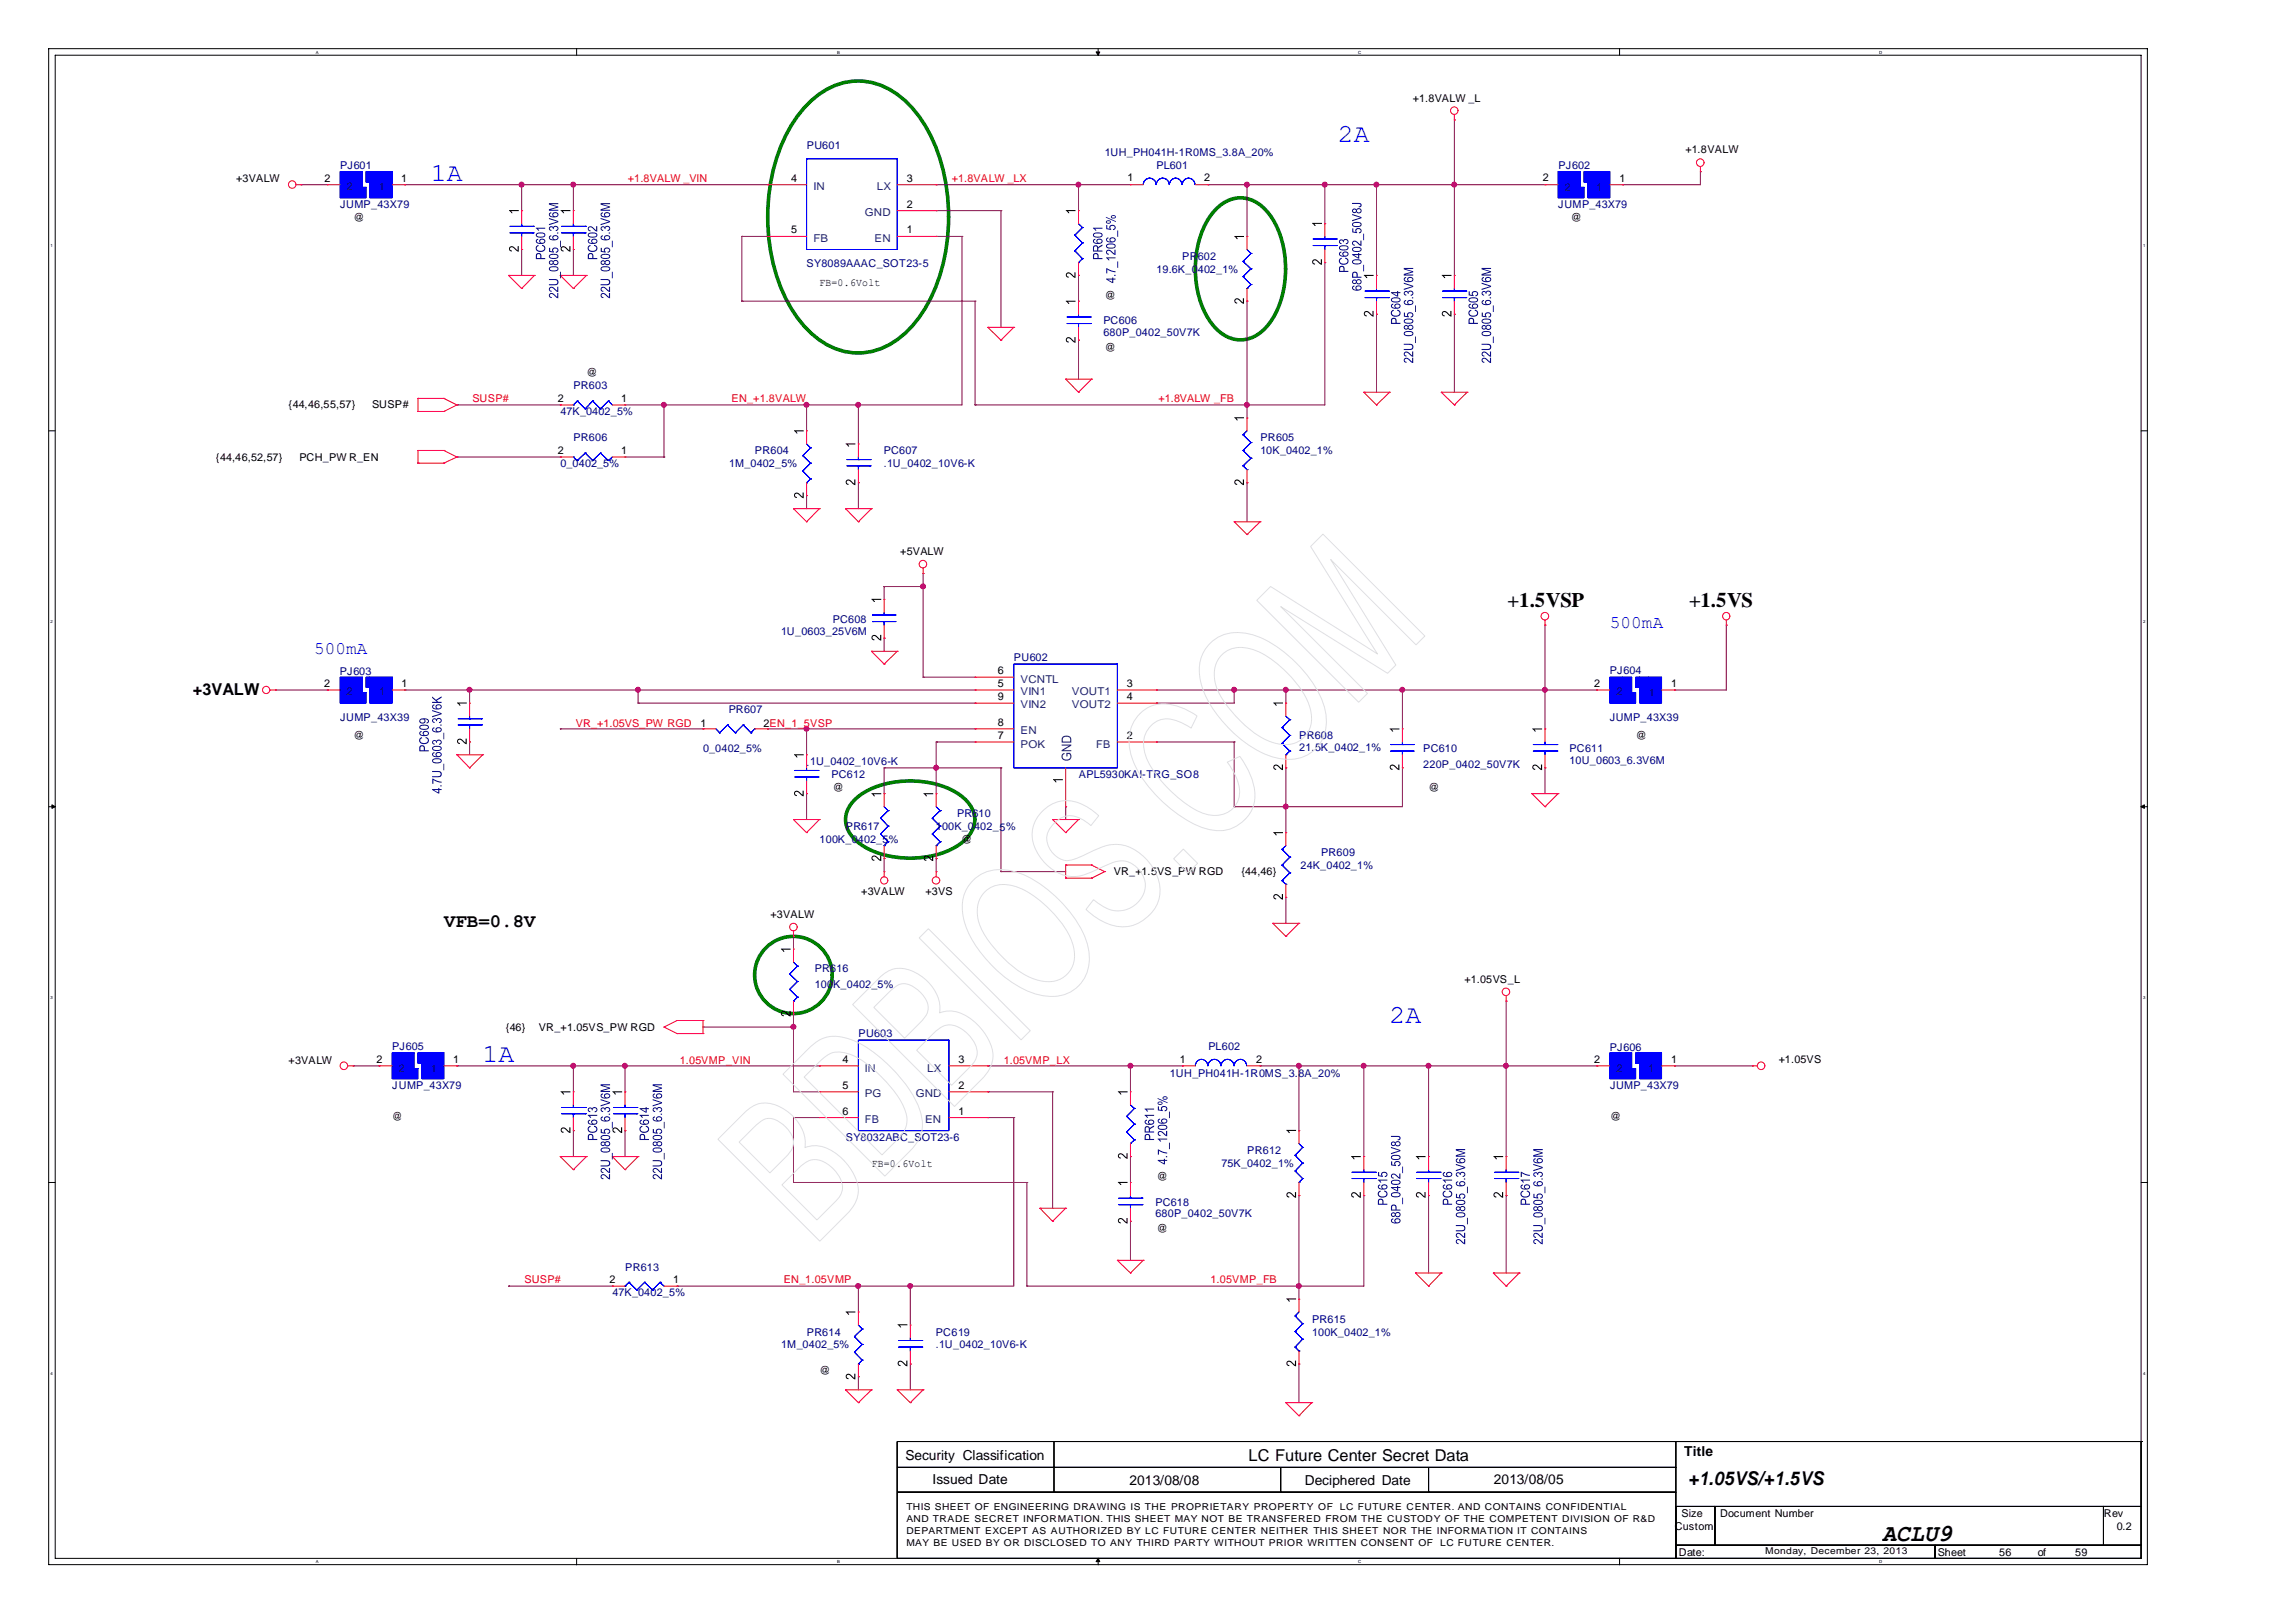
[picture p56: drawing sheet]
<svg xmlns="http://www.w3.org/2000/svg" width="297mm" height="210mm" viewBox="0 0 297 210" stroke-linecap="round" stroke-linejoin="round" font-family="sans-serif">
<defs><g id="words">
<g font-size="3.3" fill="#00f">
<text x="55.8" y="23.4">1A</text>
<text x="173.1" y="18.4">2A</text>
<text x="62.4" y="137.4">1A</text>
<text x="179.8" y="132.4">2A</text>
</g>
<text font-size="3.2" x="243.6" y="199.3">ACLU9</text>
<g font-size="2.7">
<text x="195.1" y="78.5">+1.5VSP</text>
<text x="218.6" y="78.5">+1.5VS</text>
</g>
<g font-size="2.5">
<text x="57.5" y="119.9">VFB=0.8V</text>
<text x="218.4" y="192.1">+1.05VS/+1.5VS</text>
</g>
<g font-size="2.3" fill="#00f">
<text x="208.3" y="81.3">500mA</text>
<text x="40.6" y="84.6">500mA</text>
</g>
<g font-size="2.1">
<text x="24.9" y="89.9">+3VALW</text>
<text x="161.6" y="189">LC Future Center Secret Data</text>
</g>
<g font-size="1.8">
<text x="117.2" y="188.8">Security Classification</text>
<text x="120.7" y="192">Issued Date</text>
<text x="193.3" y="192">2013/08/05</text>
<text x="217.9" y="188.4">Title</text>
<text x="146.2" y="192.2">2013/08/08</text>
<text x="168.9" y="192.2">Deciphered Date</text>
</g>
<g font-size="1.4">
<text x="182.8" y="13.2">+1.8VALW _L</text>
<text x="30.6" y="23.5">+3VALW</text>
<text x="42" y="23.5">2</text>
<text x="51.9" y="23.5">1</text>
<text x="102.4" y="23.5">4</text>
<text x="117.3" y="23.5">3</text>
<text x="145.9" y="23.5">1</text>
<text x="155.8" y="23.5">2</text>
<text x="199.6" y="23.5">2</text>
<text x="209.5" y="23.5">1</text>
<text x="218.1" y="19.9">+1.8VALW</text>
<text x="45.7" y="28.5">@</text>
<text x="117.3" y="26.8">2</text>
<text x="203.3" y="28.5">@</text>
<text x="102.4" y="30.2">5</text>
<text x="117.3" y="30.2">1</text>
<text x="106" y="37">FB=0.6Volt</text>
<text x="142.9" y="38.7">@</text>
<text x="142.9" y="45.3">@</text>
<text x="37.3" y="52.8">{44,46,55,57}</text>
<text x="48.1" y="52.8">SUSP#</text>
<text x="72.2" y="52">2</text>
<text x="75.9" y="48.6">@</text>
<text x="80.4" y="52">1</text>
<text x="27.9" y="59.6">{44,46,52,57}</text>
<text x="38.7" y="59.6">PCH_PW R_EN</text>
<text x="72.2" y="58.7">2</text>
<text x="80.4" y="58.7">1</text>
<text x="116.5" y="71.8">+5VALW</text>
<text x="42" y="88.9">2</text>
<text x="52" y="88.9">1</text>
<text x="129.1" y="87.2">6</text>
<text x="129.1" y="88.9">5</text>
<text x="145.8" y="88.9">3</text>
<text x="206.3" y="88.9">2</text>
<text x="216.2" y="88.9">1</text>
<text x="45.7" y="95.6">@</text>
<text x="90.7" y="94">1</text>
<text x="98.8" y="94">2EN_1_5VSP</text>
<text x="129.1" y="90.6">9</text>
<text x="129.1" y="93.9">8</text>
<text x="129.1" y="95.6">7</text>
<text x="145.8" y="90.6">4</text>
<text x="145.8" y="95.6">2</text>
<text x="211.7" y="95.6">@</text>
<text x="107.8" y="102.4">@</text>
<text x="184.9" y="102.4">@</text>
<text x="124.4" y="109.1">@</text>
<text x="144.1" y="113.2">VR_+1.5VS_PW RGD</text>
<text x="160.6" y="113.2">{44,46}</text>
<text x="99.7" y="118.8">+3VALW</text>
<text x="111.4" y="115.8">+3VALW</text>
<text x="119.8" y="115.8">+3VS</text>
<text x="189.5" y="127.2">+1.05VS_L</text>
<text x="37.3" y="137.6">+3VALW</text>
<text x="48.7" y="137.6">2</text>
<text x="58.6" y="137.5">1</text>
<text x="65.5" y="133.4">{46}</text>
<text x="69.7" y="133.4">VR_+1.05VS_PW RGD</text>
<text x="109" y="137.5">4</text>
<text x="124" y="137.5">3</text>
<text x="152.7" y="137.5">1</text>
<text x="162.5" y="137.5">2</text>
<text x="206.3" y="137.5">2</text>
<text x="216.2" y="137.6">1</text>
<text x="230.2" y="137.6">+1.05VS</text>
<text x="109" y="140.9">5</text>
<text x="124" y="140.8">2</text>
<text x="50.8" y="144.9">@</text>
<text x="109" y="144.2">6</text>
<text x="124" y="144.3">1</text>
<text x="208.4" y="144.9">@</text>
<text x="112.8" y="151">FB=0.6Volt</text>
<text x="149.7" y="152.7">@</text>
<text x="149.7" y="159.4">@</text>
<text x="78.9" y="166">2</text>
<text x="87.1" y="166">1</text>
<text x="106.1" y="177.8">@</text>
<text x="216.7" y="197.9">Custom</text>
<text x="217.6" y="196.3">Size</text>
<text x="222.6" y="196.3">Document Number</text>
<text x="272.2" y="196.2">Rev</text>
<text x="273.9" y="197.9">0.2</text>
<text x="217.2" y="201.3">Date:</text>
<text x="250.7" y="201.3">Sheet</text>
<text x="258.7" y="201.3">56</text>
<text x="263.7" y="201.3">of</text>
<text x="268.5" y="201.3">59</text>
</g>
<g font-size="1.4" fill="#00007f">
<text x="44" y="21.9">PJ601</text>
<text x="104.4" y="19.3">PU601</text>
<text x="142.9" y="20.2">1UH_PH041H-1R0MS_3.8A_20%</text>
<text x="149.6" y="21.9">PL601</text>
<text x="201.7" y="21.9">PJ602</text>
<text x="44" y="26.9">JUMP_43X79</text>
<text x="201.6" y="26.9">JUMP_43X79</text>
<text x="104.4" y="34.6">SY8089AAAC_SOT23-5</text>
<text x="149.6" y="35.3">19.6K_0402_1%</text>
<text x="153" y="33.6">PR602</text>
<text x="142.8" y="42">PC606</text>
<text x="142.8" y="43.5">680P_0402_50V7K</text>
<text x="72.5" y="53.7">47K_0402_5%</text>
<text x="74.2" y="50.3">PR603</text>
<text x="74.2" y="57.1">PR606</text>
<text x="97.7" y="58.8">PR604</text>
<text x="114.4" y="58.8">PC607</text>
<text x="163.1" y="57.1">PR605</text>
<text x="163.1" y="58.8">10K_0402_1%</text>
<text x="72.5" y="60.5">0_0402_5%</text>
<text x="94.3" y="60.5">1M_0402_5%</text>
<text x="114.4" y="60.5">.1U_0402_10V6-K</text>
<text x="101.1" y="82.2">1U_0603_25V6M</text>
<text x="107.8" y="80.6">PC608</text>
<text x="44" y="87.3">PJ603</text>
<text x="131.2" y="85.6">PU602</text>
<text x="208.3" y="87.2">PJ604</text>
<text x="44" y="93.3">JUMP_43X39</text>
<text x="94.3" y="92.3">PR607</text>
<text x="168.1" y="95.6">PR608</text>
<text x="208.3" y="93.3">JUMP_43X39</text>
<text x="91" y="97.3">0_0402_5%</text>
<text x="104.4" y="99.1">.1U_0402_10V6-K</text>
<text x="107.6" y="100.7">PC612</text>
<text x="139.6" y="100.7">APL5930KAI-TRG_SO8</text>
<text x="168.1" y="97.1">21.5K_0402_1%</text>
<text x="184.2" y="97.3">PC610</text>
<text x="184.2" y="99.4">220P_0402_50V7K</text>
<text x="203.1" y="97.3">PC611</text>
<text x="203.1" y="98.8">10U_0603_6.3V6M</text>
<text x="109.4" y="107.4">PR617</text>
<text x="121.1" y="107.4">100K_0402_5%</text>
<text x="123.8" y="105.7">PR610</text>
<text x="106.1" y="109.1">100K_0402_5%</text>
<text x="168.3" y="112.4">24K_0402_1%</text>
<text x="171" y="110.8">PR609</text>
<text x="105.4" y="125.8">PR616</text>
<text x="105.4" y="127.9">100K_0402_5%</text>
<text x="50.8" y="135.9">PJ605</text>
<text x="111.1" y="134.2">PU603</text>
<text x="156.4" y="135.9">PL602</text>
<text x="208.3" y="135.9">PJ606</text>
<text x="50.8" y="140.9">JUMP_43X79</text>
<text x="151.4" y="139.3">1UH_PH041H-1R0MS_3.8A_20%</text>
<text x="208.4" y="140.9">JUMP_43X79</text>
<text x="109.4" y="147.7">SY8032ABC_SOT23-6</text>
<text x="161.4" y="149.3">PR612</text>
<text x="149.5" y="156">PC618</text>
<text x="158.1" y="151">75K_0402_1%</text>
<text x="149.5" y="157.5">680P_0402_50V7K</text>
<text x="79.3" y="167.7">47K_0402_5%</text>
<text x="80.9" y="164.4">PR613</text>
<text x="104.4" y="172.8">PR614</text>
<text x="121.1" y="172.8">PC619</text>
<text x="169.8" y="171.1">PR615</text>
<text x="169.8" y="172.8">100K_0402_1%</text>
<text x="101.1" y="174.4">1M_0402_5%</text>
<text x="121.1" y="174.4">.1U_0402_10V6-K</text>
</g>
<g font-size="1.4" fill="#f00">
<text x="81.2" y="23.5">+1.8VALW _VIN</text>
<text x="123.2" y="23.5">+1.8VALW _LX</text>
<text x="61.1" y="52">SUSP#</text>
<text x="94.7" y="52">EN_+1.8VALW</text>
<text x="149.9" y="52">+1.8VALW _FB</text>
<text x="74.5" y="94">VR_+1.05VS_PW RGD</text>
<text x="88" y="137.6">1.05VMP_VIN</text>
<text x="129.9" y="137.6">1.05VMP_LX</text>
<text x="67.9" y="166">SUSP#</text>
<text x="101.4" y="166">EN_1.05VMP</text>
<text x="156.6" y="166">1.05VMP_FB</text>
</g>
<g font-size="1.4" fill="#003f7f">
<text x="44.9" y="24.6">2</text>
<text x="49" y="24.6">1</text>
<text x="105.3" y="24.6">IN</text>
<text x="111.9" y="27.9">GND</text>
<text x="113.5" y="24.6">LX</text>
<text x="202.5" y="24.7">2</text>
<text x="206.5" y="24.7">1</text>
<text x="105.3" y="31.3">FB</text>
<text x="113.2" y="31.3">EN</text>
<text x="44.8" y="89.9">2</text>
<text x="49.1" y="89.9">1</text>
<text x="132.1" y="88.3">VCNTL</text>
<text x="132.1" y="89.9">VIN1</text>
<text x="138.7" y="89.9">VOUT1</text>
<text x="209.2" y="89.9">2</text>
<text x="132.1" y="91.6">VIN2</text>
<text x="132.1" y="95">EN</text>
<text x="138.7" y="91.6">VOUT2</text>
<text x="213.4" y="90">1</text>
<text x="132.1" y="96.7">POK</text>
<text x="141.8" y="96.7">FB</text>
<text x="51.6" y="138.7">2</text>
<text x="55.8" y="138.7">1</text>
<text x="111.9" y="138.7">IN</text>
<text x="111.9" y="141.9">PG</text>
<text x="118.5" y="141.9">GND</text>
<text x="120" y="138.7">LX</text>
<text x="209.2" y="138.7">2</text>
<text x="213.3" y="138.7">1</text>
<text x="111.9" y="145.3">FB</text>
<text x="119.7" y="145.3">EN</text>
</g>
<g font-size="1.2">
<text x="117.3" y="195.4">THIS SHEET OF ENGINEERING DRAWING IS THE PROPRIETARY PROPERTY OF</text>
<text x="117.3" y="196.9">AND TRADE SECRET INFORMATION. THIS SHEET MAY NOT BE TRANSFERED FROM THE CUSTODY OF THE COMPETENT DIVISION OF R&amp;D</text>
<text x="173.4" y="195.4">LC FUTURE CENTER. AND CONTAINS CONFIDENTIAL</text>
<text x="117.3" y="198.5">DEPARTMENT EXCEPT AS AUTHORIZED BY LC FUTURE CENTER NEITHER THIS SHEET NOR THE INFORMATION IT CONTAINS</text>
<text x="117.3" y="200">MAY BE USED BY OR DISCLOSED TO ANY THIRD PARTY WITHOUT PRIOR WRITTEN CONSENT OF</text>
<text x="186.4" y="200">LC FUTURE CENTER.</text>
<text x="228.4" y="201.1">Monday, December 23, 2013</text>
</g>
<g font-size=".6">
<text x="40.9" y="6.9">A</text>
<text x="108.3" y="6.9">B</text>
<text x="175.8" y="6.9">C</text>
<text x="243.2" y="6.9">D</text>
<text x="6.5" y="32">1</text>
<text x="277.3" y="32">1</text>
<text x="6.5" y="80.6">2</text>
<text x="277.3" y="80.6">2</text>
<text x="6.5" y="129.2">3</text>
<text x="277.3" y="129.2">3</text>
<text x="6.5" y="177.8">4</text>
<text x="277.3" y="177.8">4</text>
<text x="40.9" y="202.3">A</text>
<text x="108.3" y="202.3">B</text>
<text x="175.8" y="202.3">C</text>
<text x="243.2" y="202.3">D</text>
</g>
</g></defs>
<g fill="none" stroke="#000" stroke-width=".13">
<path d="M6.3 6.3h271.6v196.1h-271.6zM7.1 7.1h270v194.5h-270zM74.6 6.3v.8M141.8 6.7h.5l-.2 .4zM142.1 6.3v.8M209.6 6.3v.8M6.3 55.7h.8M277.1 55.7h.8M6.3 104.4h.8M6.7 104.1l.4 .3-.4 .2zM277.1 104.4l.4-.3v.5zM277.1 104.4h.8"/>
<path d="M6.3 153h.8M277.1 153h.8M74.6 201.6v.9M142.1 201.6l.2 .4h-.5zM142.1 201.6v.9M209.6 201.6v.9"/>
</g>
<path d="M141.8 6.7h.5l-.2 .4zM6.7 104.1l.4 .3-.4 .2zM277.1 104.4l.4-.3v.5zM142.1 201.6l.2 .4h-.5z" fill="#000"/>
<g fill="none" stroke="#007f00" stroke-width=".47">
<path d="M104.5 13.5a8.6 8.6 0 0 1 10-2.2 14.4 14.4 0 0 1 6.8 8.4 25 25 0 0 1-1.2 19.6 12.3 12.3 0 0 1-6.7 6 8.7 8.7 0 0 1-8.9-2.6 19.6 19.6 0 0 1-4.9-11.1 23.8 23.8 0 0 1 3.2-16l.8-1.1zM157.3 27.1a4.2 4.2 0 0 1 6.4 0 11.7 11.7 0 0 1 2.6 9 10.6 10.6 0 0 1-2.6 6.4 4.2 4.2 0 0 1-6.4 0 11.8 11.8 0 0 1-2.6-9.1 10.6 10.6 0 0 1 2.6-6.3zM110.8 103.3a11.2 11.2 0 0 1 8.2-2.2 9.4 9.4 0 0 1 6.4 2.8 3.3 3.3 0 0 1-.6 4.8 11.2 11.2 0 0 1-8.3 2.3 9.4 9.4 0 0 1-6.3-2.9 3.3 3.3 0 0 1 .6-4.8z"/>
<circle cx="102.7" cy="126.1" r="5"/>
</g>
<path d="M99.3 94.3h.1M99.3 94.3h26.9M104.4 94.3h.1M104.4 94.3v3.3M121.1 99.3h.1M121.1 96h.1M121.1 99.3v3.4M121.1 96h5.1M104.4 102.7h.1M104.4 102.7v3.3M121.1 111.1h.1M121.1 111.1v1.7" fill="none" stroke="#7f003f" stroke-width=".13"/>
<circle cx="104.4" cy="94.3" r=".32" fill="#f0f"/>
<circle cx="104.4" cy="94.3" r=".32" fill="none" stroke="#f0f" stroke-width=".13"/>
<path d="M119.5 75.9h.1M119.5 75.9v11.7M119.5 87.6h.1M119.5 87.6h6.7" fill="none" stroke="#7f003f" stroke-width=".13"/>
<circle cx="119.4" cy="75.9" r=".32" fill="#f0f"/>
<circle cx="119.4" cy="75.9" r=".32" fill="none" stroke="#f0f" stroke-width=".13"/>
<path d="M114.4 75.9h.1M114.4 75.9v1.6M119.5 74.2h.1M119.5 74.2v1.7h-5.1M60.8 89.3h.1M60.8 89.3h21.8M114.4 82.6h.1M114.4 82.6v1.7" fill="none" stroke="#7f003f" stroke-width=".13"/>
<circle cx="82.6" cy="89.2" r=".32" fill="#f0f"/>
<circle cx="82.6" cy="89.2" r=".32" fill="none" stroke="#f0f" stroke-width=".13"/>
<circle cx="60.7" cy="89.2" r=".32" fill="#f0f"/>
<circle cx="60.7" cy="89.2" r=".32" fill="none" stroke="#f0f" stroke-width=".13"/>
<g fill="none" stroke="#7f003f" stroke-width=".13">
<path d="M52.4 89.3h.1M52.4 89.3h8.4M60.8 89.3h.1M60.8 96h.1M60.8 89.3v1.7M60.8 96v1.6M82.6 89.3h.1M82.6 91h.1M82.6 89.3v1.7M82.6 91h43.6M82.6 89.3h43.6M181.5 89.3h.1"/>
<path d="M181.5 89.3h18.4M199.9 89.3h.1M199.9 99.3h.1M199.9 89.3v5M199.9 99.3v3.4"/>
</g>
<circle cx="199.9" cy="89.2" r=".32" fill="#f0f"/>
<circle cx="199.9" cy="89.2" r=".32" fill="none" stroke="#f0f" stroke-width=".13"/>
<path d="M149.6 89.3h.1M149.6 91h.1M149.6 89.3h10.1M159.7 89.3h.1M159.7 89.3v1.7h-10.1M166.4 116.1h.1M166.4 104.4h.1M166.4 104.4v3.3M166.4 116.1v3.4" fill="none" stroke="#7f003f" stroke-width=".13"/>
<circle cx="166.4" cy="104.4" r=".32" fill="#f0f"/>
<circle cx="166.4" cy="104.4" r=".32" fill="none" stroke="#f0f" stroke-width=".13"/>
<path d="M159.7 89.3h.1M159.7 89.3h6.7" fill="none" stroke="#7f003f" stroke-width=".13"/>
<circle cx="159.7" cy="89.2" r=".32" fill="#f0f"/>
<circle cx="159.7" cy="89.2" r=".32" fill="none" stroke="#f0f" stroke-width=".13"/>
<g fill="none" stroke="#7f003f" stroke-width=".13">
<path d="M35.6 89.3h.1M35.6 89.3h6.8M149.6 96h.1M149.6 96h10.1M159.7 96h.1M159.7 96v8.4M166.4 89.3h.1M166.4 89.3v1.7M166.4 89.3h15.1M181.5 89.3h.1M181.5 89.3v5M199.9 89.3h.1"/>
<path d="M199.9 80.9h.1M199.9 89.3h6.7M199.9 80.9v8.4M216.7 89.3h.1M223.4 80.9h.1M223.4 80.9v8.4h-6.7M137.9 104.4h.1M137.9 104.4v1.6M166.4 104.4h.1M166.4 104.4h15.1"/>
</g>
<circle cx="181.5" cy="89.2" r=".32" fill="#f0f"/>
<circle cx="181.5" cy="89.2" r=".32" fill="none" stroke="#f0f" stroke-width=".13"/>
<circle cx="166.4" cy="89.2" r=".32" fill="#f0f"/>
<circle cx="166.4" cy="89.2" r=".32" fill="none" stroke="#f0f" stroke-width=".13"/>
<path d="M181.5 99.3h.1M181.5 99.3v5.1M194.9 129.5h.1M194.9 129.5v8.4" fill="none" stroke="#7f003f" stroke-width=".13"/>
<circle cx="194.9" cy="137.9" r=".32" fill="#f0f"/>
<circle cx="194.9" cy="137.9" r=".32" fill="none" stroke="#f0f" stroke-width=".13"/>
<path d="M74.2 137.9h.1M74.2 137.9h6.7M80.9 137.9h.1M80.9 137.9v3.4M216.7 137.9h.1M216.7 137.9h10.1M132.9 153h.1M132.9 153v13.4" fill="none" stroke="#7f003f" stroke-width=".13"/>
<circle cx="80.9" cy="137.9" r=".32" fill="#f0f"/>
<circle cx="80.9" cy="137.9" r=".32" fill="none" stroke="#f0f" stroke-width=".13"/>
<circle cx="74.2" cy="137.9" r=".32" fill="#f0f"/>
<circle cx="74.2" cy="137.9" r=".32" fill="none" stroke="#f0f" stroke-width=".13"/>
<path d="M132.9 166.4h.1M132.9 166.4h35.2" fill="none" stroke="#7f003f" stroke-width=".13"/>
<circle cx="168.1" cy="166.4" r=".32" fill="#f0f"/>
<circle cx="168.1" cy="166.4" r=".32" fill="none" stroke="#f0f" stroke-width=".13"/>
<path d="M163.1 137.9h.1M163.1 137.9h21.8M168.1 137.9h.1M176.5 137.9h.1M176.5 137.9v11.7M176.5 154.7h.1M176.5 154.7v11.7h-8.4M168.1 166.4h.1M168.1 166.4v1.7" fill="none" stroke="#7f003f" stroke-width=".13"/>
<circle cx="184.8" cy="137.9" r=".32" fill="#f0f"/>
<circle cx="184.8" cy="137.9" r=".32" fill="none" stroke="#f0f" stroke-width=".13"/>
<circle cx="176.4" cy="137.9" r=".32" fill="#f0f"/>
<circle cx="176.4" cy="137.9" r=".32" fill="none" stroke="#f0f" stroke-width=".13"/>
<path d="M127.8 137.9h.1M127.8 137.9h18.5" fill="none" stroke="#7f003f" stroke-width=".13"/>
<circle cx="146.3" cy="137.9" r=".32" fill="#f0f"/>
<circle cx="146.3" cy="137.9" r=".32" fill="none" stroke="#f0f" stroke-width=".13"/>
<path d="M146.3 137.9h.1M146.3 137.9h6.7M168.1 137.9h.1M168.1 137.9v8.4M168.1 176.5h.1M168.1 176.5v5" fill="none" stroke="#7f003f" stroke-width=".13"/>
<circle cx="168.1" cy="137.9" r=".32" fill="#f0f"/>
<circle cx="168.1" cy="137.9" r=".32" fill="none" stroke="#f0f" stroke-width=".13"/>
<g fill="none" stroke="#7f003f" stroke-width=".13">
<path d="M184.9 137.9h.1M184.9 137.9v11.7M184.9 137.9h10M194.9 137.9h.1M194.9 137.9v11.7M184.9 154.7h.1M184.9 154.7v10M194.9 154.7h.1M194.9 154.7v10M65.8 166.4h.1M65.8 166.4h13.4M111.1 166.4h.1"/>
<path d="M111.1 166.4h20.1M117.8 176.5h.1M117.8 166.4h.1M117.8 166.4v5M117.8 176.5v3.3"/>
</g>
<circle cx="117.8" cy="166.4" r=".32" fill="#f0f"/>
<circle cx="117.8" cy="166.4" r=".32" fill="none" stroke="#f0f" stroke-width=".13"/>
<g fill="none" stroke="#7f003f" stroke-width=".13">
<path d="M45.7 137.9h.1M45.7 137.9h3.4M59.1 137.9h.1M59.1 137.9h15.1M74.2 137.9h.1M74.2 137.9v3.4M80.9 137.9h.1M80.9 137.9h25.1M146.3 137.9h.1M146.3 137.9v3.4M194.9 137.9h.1M194.9 137.9h11.7"/>
<path d="M74.2 146.3h.1M74.2 146.3v3.3M80.9 146.3h.1M80.9 146.3v3.3M102.7 144.6h.1M102.7 153h.1M102.7 144.6h3.3M102.7 144.6v8.4M102.7 153h30.2M127.8 144.6h.1M127.8 141.3h.1M127.8 144.6h3.4"/>
<path d="M127.8 141.3h8.4M131.2 144.6h.1M131.2 144.6v21.8M136.2 141.3h.1M136.2 141.3v15M146.3 158h.1M146.3 149.6h.1M146.3 149.6v3.4M146.3 158v5.1M168.1 154.7h.1M168.1 154.7v11.7M87.6 166.4h.1"/>
<path d="M87.6 166.4h23.5M111.1 166.4h.1M111.1 178.1h.1M111.1 166.4v3.3M111.1 178.1v1.7"/>
</g>
<circle cx="111" cy="166.4" r=".32" fill="#f0f"/>
<circle cx="111" cy="166.4" r=".32" fill="none" stroke="#f0f" stroke-width=".13"/>
<path d="M121.1 99.3h.1M121.1 99.3h8.4M166.4 99.3h.1M166.4 99.3v5.1h-6.7M129.5 112.8h.1M129.5 112.8h8.4M159.7 104.4h.1" fill="none" stroke="#7f003f" stroke-width=".13"/>
<circle cx="121.1" cy="99.3" r=".32" fill="#f0f"/>
<circle cx="121.1" cy="99.3" r=".32" fill="none" stroke="#f0f" stroke-width=".13"/>
<g fill="none" stroke="#7f003f" stroke-width=".13">
<path d="M188.2 15.5h.1M188.2 15.5v8.4M67.5 23.9h.1M67.5 23.9h6.7M74.2 23.9h.1M74.2 23.9v3.4M126.2 39h.1M126.2 39v13.4M210 23.9h.1M210 23.9h10M126.2 52.4h.1M126.2 52.4h35.2"/>
<path d="M121.1 96h.1M121.1 96v3.3M129.5 99.3h.1M129.5 99.3v13.5"/>
</g>
<circle cx="161.3" cy="52.4" r=".32" fill="#f0f"/>
<circle cx="161.3" cy="52.4" r=".32" fill="none" stroke="#f0f" stroke-width=".13"/>
<path d="M156.3 23.9h.1M156.3 23.9h5.1" fill="none" stroke="#7f003f" stroke-width=".13"/>
<circle cx="161.3" cy="23.9" r=".32" fill="#f0f"/>
<circle cx="161.3" cy="23.9" r=".32" fill="none" stroke="#f0f" stroke-width=".13"/>
<path d="M161.4 23.9h.1M161.4 23.9h16.7M171.4 23.9h.1M171.4 34h.1M171.4 23.9v5M171.4 34v18.4h-10M161.4 52.4h.1M161.4 52.4v1.7" fill="none" stroke="#7f003f" stroke-width=".13"/>
<circle cx="171.4" cy="23.9" r=".32" fill="#f0f"/>
<circle cx="171.4" cy="23.9" r=".32" fill="none" stroke="#f0f" stroke-width=".13"/>
<path d="M121.1 23.9h.1M121.1 23.9h25.2M139.6 23.9h.1" fill="none" stroke="#7f003f" stroke-width=".13"/>
<circle cx="139.5" cy="23.9" r=".32" fill="#f0f"/>
<circle cx="139.5" cy="23.9" r=".32" fill="none" stroke="#f0f" stroke-width=".13"/>
<path d="M161.4 23.9h.1M161.4 23.9v6.7M178.1 23.9h.1M178.1 23.9v11.7M178.1 40.7h.1M178.1 40.7v10M161.4 62.5h.1M161.4 62.5v5" fill="none" stroke="#7f003f" stroke-width=".13"/>
<circle cx="178.1" cy="23.9" r=".32" fill="#f0f"/>
<circle cx="178.1" cy="23.9" r=".32" fill="none" stroke="#f0f" stroke-width=".13"/>
<path d="M188.2 23.9h.1M188.2 23.9v11.7M188.2 40.7h.1M188.2 40.7v10" fill="none" stroke="#7f003f" stroke-width=".13"/>
<circle cx="188.2" cy="23.9" r=".32" fill="#f0f"/>
<circle cx="188.2" cy="23.9" r=".32" fill="none" stroke="#f0f" stroke-width=".13"/>
<path d="M178.1 23.9h.1M178.1 23.9h10.1M104.4 52.4h.1M104.4 52.4h6.7" fill="none" stroke="#7f003f" stroke-width=".13"/>
<circle cx="104.4" cy="52.4" r=".32" fill="#f0f"/>
<circle cx="104.4" cy="52.4" r=".32" fill="none" stroke="#f0f" stroke-width=".13"/>
<path d="M59.1 52.4h.1M59.1 52.4h13.4M111.1 52.4h.1M111.1 52.4v5M111.1 62.5h.1M111.1 62.5v3.3" fill="none" stroke="#7f003f" stroke-width=".13"/>
<circle cx="111" cy="52.4" r=".32" fill="#f0f"/>
<circle cx="111" cy="52.4" r=".32" fill="none" stroke="#f0f" stroke-width=".13"/>
<g fill="none" stroke="#7f003f" stroke-width=".13">
<path d="M39 23.9h.1M39 23.9h3.4M52.4 23.9h.1M52.4 23.9h15.1M67.5 23.9h.1M67.5 23.9v3.4M74.2 32.3h.1M74.2 32.3v3.3M129.5 27.3h.1M129.5 27.3v15.1M139.6 35.6h.1M139.6 23.9h.1"/>
<path d="M139.6 23.9v3.4M139.6 35.6v3.4M161.4 39h.1M161.4 39v13.4M188.2 23.9h.1M188.2 23.9h11.7M104.4 52.4h.1M104.4 52.4v3.3M111.1 52.4h.1M111.1 52.4h13.4M139.6 44h.1M139.6 44v5.1"/>
<path d="M104.4 64.1h.1M104.4 64.1v1.7"/>
</g>
<circle cx="67.5" cy="23.9" r=".32" fill="#f0f"/>
<circle cx="67.5" cy="23.9" r=".32" fill="none" stroke="#f0f" stroke-width=".13"/>
<g fill="none" stroke="#7f003f" stroke-width=".13">
<path d="M67.5 32.3h.1M67.5 32.3v3.3M74.2 23.9h.1M74.2 23.9h25.1M96 30.6h.1M96 39h.1M96 30.6h3.3M96 30.6v8.4M96 39h30.2M121.1 30.6h.1M121.1 27.3h.1M121.1 30.6h3.4"/>
<path d="M121.1 27.3h8.4M124.5 30.6h.1M124.5 30.6v21.8"/>
</g>
<circle cx="74.2" cy="23.9" r=".32" fill="#f0f"/>
<circle cx="74.2" cy="23.9" r=".32" fill="none" stroke="#f0f" stroke-width=".13"/>
<path d="M220 22.2h.1M220 22.2v1.7M59.1 59.1h.1M59.1 59.1h13.4M80.9 52.4h5M80.9 59.1h5M85.9 52.4h.1M85.9 59.1h.1M85.9 52.4v6.7" fill="none" stroke="#7f003f" stroke-width=".13"/>
<circle cx="85.9" cy="52.4" r=".32" fill="#f0f"/>
<circle cx="85.9" cy="52.4" r=".32" fill="none" stroke="#f0f" stroke-width=".13"/>
<path d="M85.9 52.4h18.5M104.4 52.4h.1M91 132.9h.1M91 132.9h11.7M102.7 121.1h.1M102.7 132.9h.1M102.7 121.1v1.7M102.7 132.9v8.4h3.3M106 141.3h.1" fill="none" stroke="#7f003f" stroke-width=".13"/>
<circle cx="102.7" cy="132.8" r=".32" fill="#f0f"/>
<circle cx="102.7" cy="132.8" r=".32" fill="none" stroke="#f0f" stroke-width=".13"/>
<path d="M72.5 94.3h.1M72.5 94.3h18.5M114.4 99.3h.1M114.4 99.3v3.4M114.4 99.3h6.7M114.4 111.1h.1M114.4 102.7h.1M114.4 111.1v1.7M102.7 131.2h.1M102.7 131.2v1.7" fill="none" stroke="#7f003f" stroke-width=".13"/>
<g fill="none" stroke="#f00" stroke-width=".13">
<path d="M188.2 15.5h.1M188.2 14.8v.7M38.3 23.9h.7M39 23.9h.1M65.8 35.6h.1M65.8 35.6h3.4M65.8 35.6l1.7 1.7M67.5 37.3h.1M69.2 35.6h.1M69.2 35.6l-1.7 1.7M72.5 35.6h.1M72.5 35.6h3.4"/>
<path d="M72.5 35.6l1.7 1.7M74.2 37.3h.1M75.9 35.6h.1M75.9 35.6l-1.7 1.7M220 22.2h.1M220 21.6v.6M54.1 58.3h.1M54.1 59.9h.1M54.1 53.2h.1M54.1 51.5h.1M54.1 58.3h3.3M54.1 51.5v1.7"/>
<path d="M54.1 58.3v1.6M54.1 59.9h3.3M54.1 53.2h3.3M54.1 51.5h3.3M57.4 58.3h.1M57.4 59.9h.1M57.4 53.2h.1M57.4 51.5h.1M57.4 58.3l1.7 .8M57.4 51.5l1.7 .9M59.1 59.1h.1M59.1 52.4h.1"/>
<path d="M59.1 59.1l-1.7 .8M59.1 52.4l-1.7 .8M72.5 59.1h.1M72.5 59.1h1.7M79.2 59.1h1.7M80.9 59.1h.1M127.8 42.4h.1M127.8 42.4h3.4M127.8 42.4l1.7 1.6M129.5 44h.1M131.2 42.4h.1M131.2 42.4l-1.7 1.6"/>
<path d="M137.9 49.1h.1M137.9 49.1h3.4M137.9 49.1l1.7 1.6M139.6 50.7h.1M141.3 49.1h.1M141.3 49.1l-1.7 1.6M176.5 50.7h.1M176.5 50.7h3.3M176.5 50.7l1.6 1.7M178.1 52.4h.1M179.8 50.7h.1M179.8 50.7l-1.7 1.7"/>
<path d="M186.5 50.7h.1M186.5 50.7h3.3M186.5 50.7l1.7 1.7M188.2 52.4h.1M189.8 50.7h.1M189.8 50.7l-1.6 1.7M102.7 65.8h.1M102.7 65.8h3.3M102.7 65.8l1.7 1.7M104.4 67.5h.1M106 65.8h.1M106 65.8l-1.6 1.7"/>
<path d="M109.4 65.8h.1M109.4 65.8h3.4M109.4 65.8l1.7 1.7M111.1 67.5h.1M112.8 65.8h.1M112.8 65.8l-1.7 1.7M119.5 74.2h.1M119.5 73.5v.7M159.7 67.5h.1M159.7 67.5h3.4M159.7 67.5l1.7 1.7M161.4 69.2h.1"/>
<path d="M163.1 67.5h.1M163.1 67.5l-1.7 1.7M34.9 89.3h.7M35.6 89.3h.1M59.1 97.6h.1M59.1 97.6h3.4M59.1 97.6l1.7 1.7M60.8 99.3h.1M62.5 97.6h.1M62.5 97.6l-1.7 1.7M112.8 84.3h.1M112.8 84.3h3.3"/>
<path d="M112.8 84.3l1.6 1.6M114.4 85.9h.1M116.1 84.3h.1M116.1 84.3l-1.7 1.6M199.9 80.9h.1M199.9 80.2v.7M223.4 80.9h.1M223.4 80.2v.7M102.7 106h.1M102.7 106h3.3M102.7 106l1.7 1.7M104.4 107.7h.1"/>
<path d="M106 106h.1M106 106l-1.6 1.7M114.4 112.8h.1M114.4 112.8v.6M121.1 112.8h.1M121.1 112.8v.6M136.2 106h.1M136.2 106h3.4M136.2 106l1.7 1.7M137.9 113.6h.1M137.9 111.9h.1M137.9 107.7h.1"/>
<path d="M137.9 111.9h3.4M137.9 113.6h3.4M137.9 111.9v1.7M139.6 106h.1M139.6 106l-1.7 1.7M141.3 111.9h.1M141.3 113.6h.1M141.3 111.9l1.6 .9M142.9 112.8h.1M142.9 112.8l-1.6 .8M164.7 119.5h.1M164.7 119.5h3.4"/>
<path d="M164.7 119.5l1.7 1.6M168.1 119.5h.1M168.1 119.5l-1.7 1.6M198.2 102.7h.1M198.2 102.7h3.4M198.2 102.7l1.7 1.7M199.9 104.4h.1M201.6 102.7h.1M201.6 102.7l-1.7 1.7M45 137.9h.7M45.7 137.9h.1M85.9 132.9h.1"/>
<path d="M85.9 132.9l1.7 .8M87.6 132h.1M87.6 133.7h.1M87.6 132h3.4M87.6 132l-1.7 .9M87.6 133.7h3.4M91 133.7h.1M91 132h.1M91 132v1.7M102.7 121.1h.1M102.7 120.5v.6M166.4 121.1h.1"/>
<path d="M194.9 129.5h.1M194.9 128.9v.6M226.8 137.9h.1M226.8 137.9h.6M72.5 149.6h.1M72.5 149.6h3.4M72.5 149.6l1.7 1.7M74.2 151.3h.1M75.9 149.6h.1M75.9 149.6l-1.7 1.7M79.2 149.6h.1M79.2 149.6h3.4"/>
<path d="M79.2 149.6l1.7 1.7M80.9 151.3h.1M82.6 149.6h.1M82.6 149.6l-1.7 1.7M134.6 156.3h.1M134.6 156.3h3.3M134.6 156.3l1.6 1.7M136.2 158h.1M137.9 156.3h.1M137.9 156.3l-1.7 1.7M176.5 149.6h.1M176.5 154.7h.1"/>
<path d="M176.5 149.6v1.7M176.5 153v1.7M109.4 179.8h.1M109.4 179.8h3.4M109.4 179.8l1.7 1.7M112.8 179.8h.1M112.8 179.8l-1.7 1.7M116.1 179.8h.1M116.1 179.8h3.4M116.1 179.8l1.7 1.7M119.5 179.8h.1M119.5 179.8l-1.7 1.7"/>
<path d="M144.6 163.1h.1M144.6 163.1h3.3M144.6 163.1l1.7 1.6M146.3 164.7h.1M147.9 163.1h.1M147.9 163.1l-1.6 1.6M183.2 164.7h.1M183.2 164.7h3.3M183.2 164.7l1.7 1.7M184.9 166.4h.1M186.5 164.7h.1M186.5 164.7l-1.6 1.7"/>
<path d="M193.2 164.7h.1M193.2 164.7h3.4M193.2 164.7l1.7 1.7M194.9 166.4h.1M196.6 164.7h.1M196.6 164.7l-1.7 1.7M111.1 181.5h.1M117.8 181.5h.1M166.4 181.5h.1M166.4 181.5h3.3M166.4 181.5l1.7 1.7M168.1 183.2h.1"/>
<path d="M169.7 181.5h.1M169.7 181.5l-1.6 1.7"/>
<circle cx="188.2" cy="14.3" r=".49"/>
<circle cx="37.8" cy="23.9" r=".49"/>
<circle cx="220" cy="21" r=".49"/>
<circle cx="119.4" cy="73" r=".48"/>
<circle cx="199.9" cy="79.7" r=".49"/>
<circle cx="223.4" cy="79.7" r=".48"/>
<circle cx="34.4" cy="89.3" r=".47"/>
<circle cx="102.7" cy="119.9" r=".49"/>
<circle cx="114.4" cy="113.9" r=".47"/>
<circle cx="121.1" cy="113.9" r=".48"/>
<circle cx="44.5" cy="137.9" r=".49"/>
<circle cx="194.9" cy="128.3" r=".49"/>
<circle cx="227.9" cy="137.9" r=".49"/>
</g>
<g fill="none" stroke="#000" stroke-width=".13">
<path d="M116.1 186.5h100.8v3.3h-100.8zM116.1 189.8h100.8v3.3h-100.8zM116.1 193.1h100.8v8.5h-100.8zM136.4 189.8h.1M136.4 193.1h.1M136.4 186.5v6.6M165.7 193.1h.1M165.7 189.8v3.3M184.9 193.1h.1M184.9 189.8v3.3M216.7 186.5h60.4M216.9 194.9h5v5h-5z"/>
<path d="M216.9 199.9h33.5v1.7h-33.5zM221.9 194.9h50.3v5h-50.3zM250.4 199.9h26.7v1.7h-26.7zM272.2 194.9h4.9v5h-4.9zM277.1 186.5h.1M277.1 186.5v8.4"/>
</g>
<g fill="none" stroke="#00f" stroke-width=".13">
<path d="M74.2 59.1h.1M74.2 59.1l.5 .5M74.7 59.6h.1M75.7 58.6h.1M75.7 58.6l1 1M75.7 58.6l-1 1M76.7 59.6h.1M77.7 58.6h.1M77.7 58.6l1 1M77.7 58.6l-1 1M78.7 59.6h.1M79.2 59.1l-.5 .5"/>
<path d="M174.9 152.5h3.1M174.9 151.7h3.1M176.5 151.7h.1M176.5 152.5h.1M176.5 151.3v.4M176.5 152.5v.5M178 152.5h.1M178 151.7h.1"/>
</g>
<path d="M206.6 22.2h1.7v3.4h-1.7z" fill-rule="evenodd" fill="#00f"/>
<path d="M206.6 22.2h1.7v3.4h-1.7z" fill="none" stroke="#00f" stroke-width=".13"/>
<path d="M205.5 22.2h1.1v3.4h-1.1z" fill-rule="evenodd" fill="#00f"/>
<path d="M205.5 22.2h1.1v3.4h-1.1z" fill="none" stroke="#00f" stroke-width=".13"/>
<path d="M205 22.2h.5v1.4h-.5z" fill-rule="evenodd" fill="#00f"/>
<path d="M205 22.2h.5v1.4h-.5z" fill="none" stroke="#00f" stroke-width=".13"/>
<path d="M204.5 24.2h.5v1.4h-.5z" fill-rule="evenodd" fill="#00f"/>
<path d="M204.5 24.2h.5v1.4h-.5z" fill="none" stroke="#00f" stroke-width=".13"/>
<path d="M203.3 22.2h1.2v3.4h-1.2z" fill-rule="evenodd" fill="#00f"/>
<path d="M203.3 22.2h1.2v3.4h-1.2z" fill="none" stroke="#00f" stroke-width=".13"/>
<path d="M201.6 22.2h1.7v3.4h-1.7z" fill-rule="evenodd" fill="#00f"/>
<path d="M201.6 22.2h1.7v3.4h-1.7z" fill="none" stroke="#00f" stroke-width=".13"/>
<path d="M206.6 22.2h1.7v3.4h-1.7z" fill-rule="evenodd" fill="#00f"/>
<path d="M206.6 22.2h1.7v3.4h-1.7z" fill="none" stroke="#00f" stroke-width=".13"/>
<path d="M205.5 22.2h1.1v3.4h-1.1z" fill-rule="evenodd" fill="#00f"/>
<path d="M205.5 22.2h1.1v3.4h-1.1z" fill="none" stroke="#00f" stroke-width=".13"/>
<path d="M205 22.2h.5v1.4h-.5z" fill-rule="evenodd" fill="#00f"/>
<path d="M205 22.2h.5v1.4h-.5z" fill="none" stroke="#00f" stroke-width=".13"/>
<path d="M204.5 24.2h.5v1.4h-.5z" fill-rule="evenodd" fill="#00f"/>
<path d="M204.5 24.2h.5v1.4h-.5z" fill="none" stroke="#00f" stroke-width=".13"/>
<path d="M203.3 22.2h1.2v3.4h-1.2z" fill-rule="evenodd" fill="#00f"/>
<path d="M203.3 22.2h1.2v3.4h-1.2z" fill="none" stroke="#00f" stroke-width=".13"/>
<path d="M201.6 22.2h1.7v3.4h-1.7z" fill-rule="evenodd" fill="#00f"/>
<g fill="none" stroke="#00f" stroke-width=".13">
<path d="M147.9 23.9a.83 .83 0 0 1 .9-.8 .83 .83 0 0 1 .8 .8M149.6 23.9a.83 .83 0 0 1 .9-.8 .83 .83 0 0 1 .8 .8M151.3 23.9a.8 .8 0 0 1 .8-.8 .8 .8 0 0 1 .8 .8M153 23.9a.82 .82 0 0 1 .8-.8 .82 .82 0 0 1 .8 .8M201.6 22.2h1.7v3.4h-1.7zM120.6 105.9h.1M120.6 107.9h.1M120.6 105.9l1.1 1M120.6 107.9l1.1 1M121.1 109.4h.1M121.1 104.4l.6 .5M121.7 104.9h.1"/>
<path d="M121.7 106.9h.1M121.7 108.9h.1M121.7 104.9l-1.1 1M121.7 106.9l-1.1 1M121.7 108.9l-.6 .5"/>
</g>
<path d="M146.3 23.9h.1M146.3 23.9h1.6M154.7 23.9h1.6M156.3 23.9h.1M199.9 23.9h.1M199.9 23.9h1.7M208.3 23.9h1.7M210 23.9h.1M121.1 102.7h.1M121.1 111.1h.1M121.1 102.7v1.7M121.1 109.4v1.7" fill="none" stroke="#f00" stroke-width=".13"/>
<path d="M213.3 87.6h1.7v3.4h-1.7z" fill-rule="evenodd" fill="#00f"/>
<path d="M213.3 87.6h1.7v3.4h-1.7z" fill="none" stroke="#00f" stroke-width=".13"/>
<path d="M212.2 87.6h1.1v3.4h-1.1z" fill-rule="evenodd" fill="#00f"/>
<path d="M212.2 87.6h1.1v3.4h-1.1z" fill="none" stroke="#00f" stroke-width=".13"/>
<path d="M211.6 87.6h.6v1.3h-.6z" fill-rule="evenodd" fill="#00f"/>
<path d="M211.6 87.6h.6v1.3h-.6z" fill="none" stroke="#00f" stroke-width=".13"/>
<path d="M211.1 89.6h.5v1.4h-.5z" fill-rule="evenodd" fill="#00f"/>
<path d="M211.1 89.6h.5v1.4h-.5z" fill="none" stroke="#00f" stroke-width=".13"/>
<path d="M210 87.6h1.1v3.4h-1.1z" fill-rule="evenodd" fill="#00f"/>
<path d="M210 87.6h1.1v3.4h-1.1z" fill="none" stroke="#00f" stroke-width=".13"/>
<path d="M208.3 87.6h1.7v3.4h-1.7z" fill-rule="evenodd" fill="#00f"/>
<path d="M208.3 87.6h1.7v3.4h-1.7z" fill="none" stroke="#00f" stroke-width=".13"/>
<path d="M213.3 87.6h1.7v3.4h-1.7z" fill-rule="evenodd" fill="#00f"/>
<path d="M213.3 87.6h1.7v3.4h-1.7z" fill="none" stroke="#00f" stroke-width=".13"/>
<path d="M212.2 87.6h1.1v3.4h-1.1z" fill-rule="evenodd" fill="#00f"/>
<path d="M212.2 87.6h1.1v3.4h-1.1z" fill="none" stroke="#00f" stroke-width=".13"/>
<path d="M211.6 87.6h.6v1.3h-.6z" fill-rule="evenodd" fill="#00f"/>
<path d="M211.6 87.6h.6v1.3h-.6z" fill="none" stroke="#00f" stroke-width=".13"/>
<path d="M211.1 89.6h.5v1.4h-.5z" fill-rule="evenodd" fill="#00f"/>
<path d="M211.1 89.6h.5v1.4h-.5z" fill="none" stroke="#00f" stroke-width=".13"/>
<path d="M210 87.6h1.1v3.4h-1.1z" fill-rule="evenodd" fill="#00f"/>
<path d="M210 87.6h1.1v3.4h-1.1z" fill="none" stroke="#00f" stroke-width=".13"/>
<path d="M208.3 87.6h1.7v3.4h-1.7z" fill-rule="evenodd" fill="#00f"/>
<g fill="none" stroke="#00f" stroke-width=".13">
<path d="M66 30.1h3M66 29.3h3M67.5 29.3h.1M67.5 30.1h.1M67.5 28.9v.4M67.5 30.1v.5M69 30.1h.1M69 29.3h.1M160.8 33.8h.1M160.8 35.8h.1M160.8 33.8l1.1 1M160.8 35.8l1.1 1"/>
<path d="M161.4 37.3h.1M161.4 32.3l.5 .5M161.9 32.8h.1M161.9 34.8h.1M161.9 36.8h.1M161.9 32.8l-1.1 1M161.9 34.8l-1.1 1M161.9 36.8l-.5 .5M92.7 94.3l.4 .5M93.1 94.8h.1M94.1 93.8h.1M94.1 93.8l-1 1"/>
<path d="M94.1 93.8l1 1M95.1 94.8h.1M96.2 93.8h.1M96.2 93.8l-1.1 1M96.2 93.8l1 1M97.2 94.8h.1M97.6 94.3h.1M97.6 94.3l-.4 .5M208.3 87.6h1.7v3.4h-1.7zM80.9 166.4h.1M81.4 165.9h.1M81.4 165.9l1 1"/>
<path d="M81.4 165.9l-.5 .5M82.4 166.9h.1M83.4 165.9h.1M83.4 165.9l1 1M83.4 165.9l-1 1M84.4 166.9h.1M85.4 165.9h.1M85.4 165.9l.5 .5M85.4 165.9l-1 1"/>
</g>
<g fill="none" stroke="#f00" stroke-width=".13">
<path d="M67.5 27.3h.1M67.5 32.3h.1M67.5 27.3v1.6M67.5 30.6v1.7M161.4 30.6h.1M161.4 39h.1M161.4 30.6v1.7M161.4 37.3v1.7M91 94.3h.1M91 94.3h1.7M97.6 94.3h1.7M99.3 94.3h.1"/>
<path d="M206.6 89.3h.1M206.6 89.3h1.7M215 89.3h1.7M216.7 89.3h.1M79.2 166.4h.1M79.2 166.4h1.7M85.9 166.4h1.7M87.6 166.4h.1"/>
</g>
<path d="M213.3 136.2h1.7v3.4h-1.7z" fill-rule="evenodd" fill="#00f"/>
<path d="M213.3 136.2h1.7v3.4h-1.7z" fill="none" stroke="#00f" stroke-width=".13"/>
<path d="M212.2 136.2h1.1v3.4h-1.1z" fill-rule="evenodd" fill="#00f"/>
<path d="M212.2 136.2h1.1v3.4h-1.1z" fill="none" stroke="#00f" stroke-width=".13"/>
<path d="M211.6 136.2h.6v1.4h-.6z" fill-rule="evenodd" fill="#00f"/>
<path d="M211.6 136.2h.6v1.4h-.6z" fill="none" stroke="#00f" stroke-width=".13"/>
<path d="M211.1 138.2h.5v1.4h-.5z" fill-rule="evenodd" fill="#00f"/>
<path d="M211.1 138.2h.5v1.4h-.5z" fill="none" stroke="#00f" stroke-width=".13"/>
<path d="M210 136.2h1.1v3.4h-1.1z" fill-rule="evenodd" fill="#00f"/>
<path d="M210 136.2h1.1v3.4h-1.1z" fill="none" stroke="#00f" stroke-width=".13"/>
<path d="M208.3 136.2h1.7v3.4h-1.7z" fill-rule="evenodd" fill="#00f"/>
<path d="M208.3 136.2h1.7v3.4h-1.7z" fill="none" stroke="#00f" stroke-width=".13"/>
<path d="M213.3 136.2h1.7v3.4h-1.7z" fill-rule="evenodd" fill="#00f"/>
<path d="M213.3 136.2h1.7v3.4h-1.7z" fill="none" stroke="#00f" stroke-width=".13"/>
<path d="M212.2 136.2h1.1v3.4h-1.1z" fill-rule="evenodd" fill="#00f"/>
<path d="M212.2 136.2h1.1v3.4h-1.1z" fill="none" stroke="#00f" stroke-width=".13"/>
<path d="M211.6 136.2h.6v1.4h-.6z" fill-rule="evenodd" fill="#00f"/>
<path d="M211.6 136.2h.6v1.4h-.6z" fill="none" stroke="#00f" stroke-width=".13"/>
<path d="M211.1 138.2h.5v1.4h-.5z" fill-rule="evenodd" fill="#00f"/>
<path d="M211.1 138.2h.5v1.4h-.5z" fill="none" stroke="#00f" stroke-width=".13"/>
<path d="M210 136.2h1.1v3.4h-1.1z" fill-rule="evenodd" fill="#00f"/>
<path d="M210 136.2h1.1v3.4h-1.1z" fill="none" stroke="#00f" stroke-width=".13"/>
<path d="M208.3 136.2h1.7v3.4h-1.7z" fill-rule="evenodd" fill="#00f"/>
<g fill="none" stroke="#00f" stroke-width=".13">
<path d="M176.6 38.5h3.1M176.6 37.7h3.1M178.1 37.7h.1M178.1 38.5h.1M178.1 37.3v.4M178.1 38.5v.5M179.7 38.5h.1M179.7 37.7h.1M138.1 41.9h3M138.1 41h3M139.6 41h.1M139.6 41.9h.1"/>
<path d="M139.6 40.7v.3M139.6 41.9v.5M141.1 41.9h.1M141.1 41h.1M160.8 56.3h.1M160.8 58.3h.1M160.8 56.3l1.1 1M160.8 58.3l1.1 1M161.4 55.7l-.6 .6M161.9 57.3h.1M161.9 59.3h.1M161.9 57.3l-1.1 1"/>
<path d="M161.9 59.3l-1.1 1M160.8 60.3h.1M160.8 60.3l.6 .5M161.4 60.8h.1M113.9 105.9h.1M113.9 107.9h.1M113.9 105.9l1 1M113.9 107.9l1 1M114.4 109.4h.1M114.4 104.4l.5 .5M114.9 104.9h.1M114.9 106.9h.1"/>
<path d="M114.9 108.9h.1M114.9 104.9l-1 1M114.9 106.9l-1 1M114.9 108.9l-.5 .5M165.9 109.9h.1M165.9 111.9h.1M165.9 113.9h.1M165.9 109.9l1 1M165.9 111.9l1 1M165.9 113.9l.5 .5M166.4 114.4h.1M166.4 109.4l-.5 .5"/>
<path d="M166.9 110.9h.1M166.9 112.9h.1M166.9 110.9l-1 1M166.9 112.9l-1 1M208.3 136.2h1.7v3.4h-1.7z"/>
</g>
<g fill="none" stroke="#f00" stroke-width=".13">
<path d="M139.6 39h.1M139.6 39v1.7M178.1 35.6h.1M178.1 35.6v1.7M178.1 39v1.7M139.6 44h.1M139.6 42.4v1.6M161.4 54.1h.1M161.4 54.1v1.6M178.1 40.7h.1M161.4 62.5h.1M161.4 60.8v1.7"/>
<path d="M114.4 102.7h.1M114.4 111.1h.1M114.4 102.7v1.7M114.4 109.4v1.7M166.4 107.7h.1M166.4 116.1h.1M166.4 107.7v1.7M166.4 114.4v1.7M206.6 137.9h.1M206.6 137.9h1.7M215 137.9h1.7M216.7 137.9h.1"/>
</g>
<path d="M49.1 87.6h1.6v3.4h-1.6z" fill-rule="evenodd" fill="#00f"/>
<path d="M49.1 87.6h1.6v3.4h-1.6z" fill="none" stroke="#00f" stroke-width=".13"/>
<path d="M47.9 87.6h1.2v3.4h-1.2z" fill-rule="evenodd" fill="#00f"/>
<path d="M47.9 87.6h1.2v3.4h-1.2z" fill="none" stroke="#00f" stroke-width=".13"/>
<path d="M47.4 87.6h.5v1.3h-.5z" fill-rule="evenodd" fill="#00f"/>
<path d="M47.4 87.6h.5v1.3h-.5z" fill="none" stroke="#00f" stroke-width=".13"/>
<path d="M46.9 89.6h.5v1.4h-.5z" fill-rule="evenodd" fill="#00f"/>
<path d="M46.9 89.6h.5v1.4h-.5z" fill="none" stroke="#00f" stroke-width=".13"/>
<path d="M45.7 87.6h1.2v3.4h-1.2z" fill-rule="evenodd" fill="#00f"/>
<path d="M45.7 87.6h1.2v3.4h-1.2z" fill="none" stroke="#00f" stroke-width=".13"/>
<path d="M44 87.6h1.7v3.4h-1.7z" fill-rule="evenodd" fill="#00f"/>
<path d="M44 87.6h1.7v3.4h-1.7z" fill="none" stroke="#00f" stroke-width=".13"/>
<path d="M49.1 87.6h1.6v3.4h-1.6z" fill-rule="evenodd" fill="#00f"/>
<path d="M49.1 87.6h1.6v3.4h-1.6z" fill="none" stroke="#00f" stroke-width=".13"/>
<path d="M47.9 87.6h1.2v3.4h-1.2z" fill-rule="evenodd" fill="#00f"/>
<path d="M47.9 87.6h1.2v3.4h-1.2z" fill="none" stroke="#00f" stroke-width=".13"/>
<path d="M47.4 87.6h.5v1.3h-.5z" fill-rule="evenodd" fill="#00f"/>
<path d="M47.4 87.6h.5v1.3h-.5z" fill="none" stroke="#00f" stroke-width=".13"/>
<path d="M46.9 89.6h.5v1.4h-.5z" fill-rule="evenodd" fill="#00f"/>
<path d="M46.9 89.6h.5v1.4h-.5z" fill="none" stroke="#00f" stroke-width=".13"/>
<path d="M45.7 87.6h1.2v3.4h-1.2z" fill-rule="evenodd" fill="#00f"/>
<path d="M45.7 87.6h1.2v3.4h-1.2z" fill="none" stroke="#00f" stroke-width=".13"/>
<path d="M44 87.6h1.7v3.4h-1.7z" fill-rule="evenodd" fill="#00f"/>
<g fill="none" stroke="#00f" stroke-width=".13">
<path d="M104.4 20.5h11.7v11.8h-11.7zM169.9 31.8h3M169.9 30.9h3M171.4 30.9h.1M171.4 31.8h.1M171.4 30.6v.3M171.4 31.8v.5M172.9 31.8h.1M172.9 30.9h.1M103.9 58.9h.1M103.9 58.9l1 1M104.4 57.4l.5 .5"/>
<path d="M104.9 57.9h.1M104.9 59.9h.1M104.9 57.9l-1 1M104.9 59.9l-1 1M109.6 59.5h3M111.1 59.5h.1M111.1 59.1v.4M112.6 59.5h.1M103.9 60.9h.1M103.9 60.9l1 1.1M104.4 62.5h.1M104.9 62h.1"/>
<path d="M104.9 62l-.5 .5M109.6 60.3h3M111.1 60.3h.1M111.1 60.3v.5M112.6 60.3h.1M44 87.6h1.7v3.4h-1.7zM59.3 93.8h3M59.3 93h3M60.8 93h.1M60.8 93.8h.1M60.8 92.7v.3M60.8 93.8v.5"/>
<path d="M62.3 93.8h.1M62.3 93h.1M131.2 85.9h13.4v13.4h-13.4zM180 97.2h.1M180 96.3h.1M180 97.2h3M180 96.3h3M181.5 96.3h.1M181.5 97.2h.1M181.5 96v.3M181.5 97.2v.4M198.4 97.2h3.1"/>
<path d="M198.4 96.3h3.1M199.9 96.3h.1M199.9 97.2h.1M199.9 96v.3M199.9 97.2v.4M201.5 97.2h.1M201.5 96.3h.1M72.7 144.1h3M72.7 143.3h3M74.2 143.3h.1M74.2 144.1h.1M74.2 142.9v.4"/>
<path d="M74.2 144.1v.5M75.7 144.1h.1M75.7 143.3h.1M167.6 149.5h.1M167.6 151.5h.1M167.6 149.5l1 1M167.6 151.5l1 1M168.1 153h.1M168.1 147.9l.5 .5M168.6 148.4h.1M168.6 150.5h.1M168.6 152.5h.1"/>
<path d="M168.6 148.4l-1 1.1M168.6 150.5l-1 1M168.6 152.5l-.5 .5M183.3 152.5h3M183.3 151.7h3M184.9 151.7h.1M184.9 152.5h.1M184.9 151.3v.4M184.9 152.5v.5M186.3 152.5h.1M186.3 151.7h.1"/>
</g>
<g fill="none" stroke="#f00" stroke-width=".13">
<path d="M99.3 23.9h.1M99.3 30.6h.1M99.3 23.9h5.1M99.3 30.6h5.1M116.1 23.9h5M116.1 30.6h5M116.1 27.3h5M121.1 23.9h.1M121.1 30.6h.1M121.1 27.3h.1M171.4 28.9h.1M171.4 34h.1"/>
<path d="M171.4 28.9v1.7M171.4 32.3v1.7M104.4 55.7h.1M104.4 55.7v1.7M111.1 57.4h.1M111.1 57.4v1.7M104.4 64.1h.1M104.4 62.5v1.6M111.1 62.5h.1M111.1 60.8v1.7M42.4 89.3h.1M42.4 89.3h1.6"/>
<path d="M50.7 89.3h1.7M52.4 89.3h.1M60.8 91h.1M60.8 96h.1M60.8 91v1.7M60.8 94.3v1.7M126.2 91h.1M126.2 94.3h.1M126.2 87.6h.1M126.2 89.3h.1M126.2 96h.1M126.2 89.3h5"/>
<path d="M126.2 91h5M126.2 94.3h5M126.2 87.6h5M126.2 96h5M137.9 99.3v5.1M144.6 89.3h5M144.6 91h5M144.6 96h5M149.6 96h.1M149.6 91h.1M149.6 89.3h.1M181.5 94.3h.1"/>
<path d="M181.5 99.3h.1M181.5 94.3v1.7M181.5 97.6v1.7M199.9 94.3h.1M199.9 99.3h.1M199.9 94.3v1.7M199.9 97.6v1.7M137.9 104.4h.1M74.2 141.3h.1M74.2 146.3h.1M74.2 141.3v1.6M74.2 144.6v1.7"/>
<path d="M168.1 146.3h.1M168.1 154.7h.1M168.1 146.3v1.6M168.1 153v1.7M184.9 149.6h.1M184.9 154.7h.1M184.9 149.6v1.7M184.9 153v1.7"/>
</g>
<path d="M55.7 136.2h1.7v3.4h-1.7z" fill-rule="evenodd" fill="#00f"/>
<path d="M55.7 136.2h1.7v3.4h-1.7z" fill="none" stroke="#00f" stroke-width=".13"/>
<path d="M54.6 136.2h1.1v3.4h-1.1z" fill-rule="evenodd" fill="#00f"/>
<path d="M54.6 136.2h1.1v3.4h-1.1z" fill="none" stroke="#00f" stroke-width=".13"/>
<path d="M54.1 136.2h.5v1.4h-.5z" fill-rule="evenodd" fill="#00f"/>
<path d="M54.1 136.2h.5v1.4h-.5z" fill="none" stroke="#00f" stroke-width=".13"/>
<path d="M53.6 138.2h.5v1.4h-.5z" fill-rule="evenodd" fill="#00f"/>
<path d="M53.6 138.2h.5v1.4h-.5z" fill="none" stroke="#00f" stroke-width=".13"/>
<path d="M52.4 136.2h1.2v3.4h-1.2z" fill-rule="evenodd" fill="#00f"/>
<path d="M52.4 136.2h1.2v3.4h-1.2z" fill="none" stroke="#00f" stroke-width=".13"/>
<path d="M50.7 136.2h1.7v3.4h-1.7z" fill-rule="evenodd" fill="#00f"/>
<path d="M50.7 136.2h1.7v3.4h-1.7z" fill="none" stroke="#00f" stroke-width=".13"/>
<path d="M55.7 136.2h1.7v3.4h-1.7z" fill-rule="evenodd" fill="#00f"/>
<path d="M55.7 136.2h1.7v3.4h-1.7z" fill="none" stroke="#00f" stroke-width=".13"/>
<path d="M54.6 136.2h1.1v3.4h-1.1z" fill-rule="evenodd" fill="#00f"/>
<path d="M54.6 136.2h1.1v3.4h-1.1z" fill="none" stroke="#00f" stroke-width=".13"/>
<path d="M54.1 136.2h.5v1.4h-.5z" fill-rule="evenodd" fill="#00f"/>
<path d="M54.1 136.2h.5v1.4h-.5z" fill="none" stroke="#00f" stroke-width=".13"/>
<path d="M53.6 138.2h.5v1.4h-.5z" fill-rule="evenodd" fill="#00f"/>
<path d="M53.6 138.2h.5v1.4h-.5z" fill="none" stroke="#00f" stroke-width=".13"/>
<path d="M52.4 136.2h1.2v3.4h-1.2z" fill-rule="evenodd" fill="#00f"/>
<path d="M52.4 136.2h1.2v3.4h-1.2z" fill="none" stroke="#00f" stroke-width=".13"/>
<path d="M50.7 136.2h1.7v3.4h-1.7z" fill-rule="evenodd" fill="#00f"/>
<g fill="none" stroke="#00f" stroke-width=".13">
<path d="M72.7 30.1h3M72.7 29.3h3M74.2 29.3h.1M74.2 30.1h.1M74.2 28.9v.4M74.2 30.1v.5M75.7 30.1h.1M75.7 29.3h.1M139.1 30.4h.1M139.1 32.5h.1M139.1 30.4l1 1M139.1 32.5l1 1"/>
<path d="M139.6 34h.1M139.6 28.9l.5 .5M140.1 29.4h.1M140.1 31.4h.1M140.1 33.5h.1M140.1 29.4l-1 1M140.1 31.4l-1 1.1M140.1 33.5l-.5 .5M186.7 38.5h3M186.7 37.7h3M188.2 37.7h.1M188.2 38.5h.1"/>
<path d="M188.2 37.3v.4M188.2 38.5v.5M189.7 38.5h.1M189.7 37.7h.1M74.2 52.4h.1M74.7 51.9h.1M74.7 51.9l1 1M74.7 51.9l-.5 .5M75.7 52.9h.1M76.7 51.9h.1M76.7 51.9l1 1M76.7 51.9l-1 1"/>
<path d="M77.7 52.9h.1M78.7 51.9h.1M78.7 51.9l.5 .5M78.7 51.9l-1 1M102.9 99.7h3M104.4 99.7h.1M104.4 99.3v.4M105.9 99.7h.1M102.9 100.5h3M104.4 100.5h.1M104.4 100.5v.5M105.9 100.5h.1"/>
<path d="M50.7 136.2h1.7v3.4h-1.7zM102.2 126h.1M102.2 128h.1M102.2 126l1 1M102.2 128l1 1M102.7 129.5h.1M102.7 124.5l.5 .5M103.2 125h.1M103.2 127h.1M103.2 129h.1M103.2 125l-1 1M103.2 127l-1 1"/>
<path d="M103.2 129l-.5 .5M111.1 134.6h11.7v11.7h-11.7zM154.7 137.9a.8 .8 0 0 1 .8-.8 .8 .8 0 0 1 .8 .8M156.3 137.9a.83 .83 0 0 1 .8-.8 .83 .83 0 0 1 .9 .8M158 137.9a.83 .83 0 0 1 .8-.8 .83 .83 0 0 1 .9 .8M159.7 137.9a.8 .8 0 0 1 .8-.8 .8 .8 0 0 1 .8 .8M145.8 144.4h.1M145.8 146.5h.1M145.8 144.4l1 1M145.8 146.5l1 1M146.3 147.9h.1M146.3 142.9l.5 .5"/>
<path d="M146.8 143.4h.1M146.8 145.4h.1M146.8 147.5h.1M146.8 143.4l-1 1M146.8 145.4l-1 1.1M146.8 147.5l-.5 .4M193.4 152.5h3M193.4 151.7h3M194.9 151.7h.1M194.9 152.5h.1M194.9 151.3v.4M194.9 152.5v.5"/>
<path d="M196.4 152.5h.1M196.4 151.7h.1M116.3 174.3h3M116.3 173.4h3M117.8 173.4h.1M117.8 174.3h.1M117.8 173.1v.3M117.8 174.3v.5M119.3 174.3h.1M119.3 173.4h.1M167.6 170.3h.1M167.6 172.3h.1"/>
<path d="M167.6 174.3h.1M167.6 170.3l1 1M167.6 172.3l1 .9M167.6 174.3l.5 .5M168.1 174.8h.1M168.1 169.7l-.5 .6M168.6 171.3h.1M168.6 173.2h.1M168.6 171.3l-1 1M168.6 173.2l-1 1.1"/>
</g>
<g fill="none" stroke="#f00" stroke-width=".13">
<path d="M74.2 27.3h.1M74.2 32.3h.1M74.2 27.3v1.6M74.2 30.6v1.7M139.6 27.3h.1M139.6 35.6h.1M139.6 27.3v1.6M139.6 34v1.6M188.2 35.6h.1M188.2 35.6v1.7M188.2 39v1.7M72.5 52.4h.1"/>
<path d="M72.5 52.4h1.7M79.2 52.4h1.7M80.9 52.4h.1M188.2 40.7h.1M104.4 97.6h.1M104.4 97.6v1.7M104.4 102.7h.1M104.4 101v1.7M49.1 137.9h.1M49.1 137.9h1.6M57.4 137.9h1.7M59.1 137.9h.1"/>
<path d="M102.7 122.8h.1M102.7 131.2h.1M102.7 122.8v1.7M102.7 129.5v1.7M106 137.9h.1M106 137.9h5.1M122.8 137.9h5M127.8 137.9h.1M153 137.9h.1M153 137.9h1.7M161.4 137.9h1.7M163.1 137.9h.1"/>
<path d="M106 141.3h.1M106 144.6h.1M106 141.3h5.1M106 144.6h5.1M122.8 141.3h5M122.8 144.6h5M127.8 144.6h.1M127.8 141.3h.1M146.3 141.3h.1M146.3 149.6h.1M146.3 141.3v1.6M146.3 147.9v1.7"/>
<path d="M194.9 149.6h.1M194.9 154.7h.1M194.9 149.6v1.7M194.9 153v1.7M117.8 171.4h.1M117.8 176.5h.1M117.8 171.4v1.7M117.8 174.8v1.7M168.1 168.1h.1M168.1 176.5h.1M168.1 168.1v1.6M168.1 174.8v1.7"/>
</g>
<path d="M49.1 22.2h1.6v3.4h-1.6z" fill-rule="evenodd" fill="#00f"/>
<path d="M49.1 22.2h1.6v3.4h-1.6z" fill="none" stroke="#00f" stroke-width=".13"/>
<path d="M47.9 22.2h1.2v3.4h-1.2z" fill-rule="evenodd" fill="#00f"/>
<path d="M47.9 22.2h1.2v3.4h-1.2z" fill="none" stroke="#00f" stroke-width=".13"/>
<path d="M47.4 22.2h.5v1.4h-.5z" fill-rule="evenodd" fill="#00f"/>
<path d="M47.4 22.2h.5v1.4h-.5z" fill="none" stroke="#00f" stroke-width=".13"/>
<path d="M46.9 24.2h.5v1.4h-.5z" fill-rule="evenodd" fill="#00f"/>
<path d="M46.9 24.2h.5v1.4h-.5z" fill="none" stroke="#00f" stroke-width=".13"/>
<path d="M45.7 22.2h1.2v3.4h-1.2z" fill-rule="evenodd" fill="#00f"/>
<path d="M45.7 22.2h1.2v3.4h-1.2z" fill="none" stroke="#00f" stroke-width=".13"/>
<path d="M44 22.2h1.7v3.4h-1.7z" fill-rule="evenodd" fill="#00f"/>
<path d="M44 22.2h1.7v3.4h-1.7z" fill="none" stroke="#00f" stroke-width=".13"/>
<path d="M49.1 22.2h1.6v3.4h-1.6z" fill-rule="evenodd" fill="#00f"/>
<path d="M49.1 22.2h1.6v3.4h-1.6z" fill="none" stroke="#00f" stroke-width=".13"/>
<path d="M47.9 22.2h1.2v3.4h-1.2z" fill-rule="evenodd" fill="#00f"/>
<path d="M47.9 22.2h1.2v3.4h-1.2z" fill="none" stroke="#00f" stroke-width=".13"/>
<path d="M47.4 22.2h.5v1.4h-.5z" fill-rule="evenodd" fill="#00f"/>
<path d="M47.4 22.2h.5v1.4h-.5z" fill="none" stroke="#00f" stroke-width=".13"/>
<path d="M46.9 24.2h.5v1.4h-.5z" fill-rule="evenodd" fill="#00f"/>
<path d="M46.9 24.2h.5v1.4h-.5z" fill="none" stroke="#00f" stroke-width=".13"/>
<path d="M45.7 22.2h1.2v3.4h-1.2z" fill-rule="evenodd" fill="#00f"/>
<path d="M45.7 22.2h1.2v3.4h-1.2z" fill="none" stroke="#00f" stroke-width=".13"/>
<path d="M44 22.2h1.7v3.4h-1.7z" fill-rule="evenodd" fill="#00f"/>
<g fill="none" stroke="#00f" stroke-width=".13">
<path d="M44 22.2h1.7v3.4h-1.7zM112.9 79.6h.1M112.9 79.6h3M114.4 79.6h.1M114.4 79.2v.4M112.9 80.4h.1M112.9 80.4h3M114.4 80.4h.1M114.4 80.4v.5M165.9 94.1h.1M165.9 96.2h.1M165.9 94.1l1 1"/>
<path d="M165.9 96.2l1 1M166.4 97.6h.1M166.4 92.7l.5 .4M166.9 93.1h.1M166.9 95.1h.1M166.9 97.2h.1M166.9 93.1l-1 1M166.9 95.1l-1 1.1M166.9 97.2l-.5 .4M79.4 144.1h3M79.4 143.3h3M80.9 143.3h.1"/>
<path d="M80.9 144.1h.1M80.9 142.9v.4M80.9 144.1v.5M82.4 144.1h.1M82.4 143.3h.1M144.8 155.9h3M144.8 155h3M146.3 155h.1M146.3 155.9h.1M146.3 154.7v.3M146.3 155.9v.4M147.8 155.9h.1"/>
<path d="M147.8 155h.1M110.6 172.9h.1M110.6 174.9h.1M110.6 172.9l1 1M110.6 174.9l1 1.1M111.1 176.5h.1M111.1 171.4l.5 .5M111.6 171.9h.1M111.6 173.9h.1M111.6 176h.1M111.6 171.9l-1 1M111.6 173.9l-1 1"/>
<path d="M111.6 176l-.5 .5"/>
</g>
<g fill="none" stroke="#f00" stroke-width=".13">
<path d="M42.4 23.9h.1M42.4 23.9h1.6M50.7 23.9h1.7M52.4 23.9h.1M114.4 77.5h.1M114.4 77.5v1.7M114.4 82.6h.1M114.4 80.9v1.7M166.4 91h.1M166.4 99.3h.1M166.4 91v1.7M166.4 97.6v1.7"/>
<path d="M80.9 141.3h.1M80.9 146.3h.1M80.9 141.3v1.6M80.9 144.6v1.7M146.3 153h.1M146.3 158h.1M146.3 153v1.7M146.3 156.3v1.7M111.1 169.7h.1M111.1 178.1h.1M111.1 169.7v1.7M111.1 176.5v1.6"/>
</g>
<circle cx="104.4" cy="94.3" r=".32" fill="#f0f"/>
<circle cx="104.4" cy="94.3" r=".32" fill="none" stroke="#f0f" stroke-width=".13"/>
<circle cx="119.4" cy="75.9" r=".32" fill="#f0f"/>
<circle cx="119.4" cy="75.9" r=".32" fill="none" stroke="#f0f" stroke-width=".13"/>
<circle cx="82.6" cy="89.2" r=".32" fill="#f0f"/>
<circle cx="82.6" cy="89.2" r=".32" fill="none" stroke="#f0f" stroke-width=".13"/>
<circle cx="60.7" cy="89.2" r=".32" fill="#f0f"/>
<circle cx="60.7" cy="89.2" r=".32" fill="none" stroke="#f0f" stroke-width=".13"/>
<circle cx="199.9" cy="89.2" r=".32" fill="#f0f"/>
<circle cx="199.9" cy="89.2" r=".32" fill="none" stroke="#f0f" stroke-width=".13"/>
<circle cx="166.4" cy="104.4" r=".32" fill="#f0f"/>
<circle cx="166.4" cy="104.4" r=".32" fill="none" stroke="#f0f" stroke-width=".13"/>
<circle cx="159.7" cy="89.2" r=".32" fill="#f0f"/>
<circle cx="159.7" cy="89.2" r=".32" fill="none" stroke="#f0f" stroke-width=".13"/>
<circle cx="181.5" cy="89.2" r=".32" fill="#f0f"/>
<circle cx="181.5" cy="89.2" r=".32" fill="none" stroke="#f0f" stroke-width=".13"/>
<circle cx="166.4" cy="89.2" r=".32" fill="#f0f"/>
<circle cx="166.4" cy="89.2" r=".32" fill="none" stroke="#f0f" stroke-width=".13"/>
<circle cx="194.9" cy="137.9" r=".32" fill="#f0f"/>
<circle cx="194.9" cy="137.9" r=".32" fill="none" stroke="#f0f" stroke-width=".13"/>
<circle cx="80.9" cy="137.9" r=".32" fill="#f0f"/>
<circle cx="80.9" cy="137.9" r=".32" fill="none" stroke="#f0f" stroke-width=".13"/>
<circle cx="74.2" cy="137.9" r=".32" fill="#f0f"/>
<circle cx="74.2" cy="137.9" r=".32" fill="none" stroke="#f0f" stroke-width=".13"/>
<circle cx="168.1" cy="166.4" r=".32" fill="#f0f"/>
<circle cx="168.1" cy="166.4" r=".32" fill="none" stroke="#f0f" stroke-width=".13"/>
<circle cx="184.8" cy="137.9" r=".32" fill="#f0f"/>
<circle cx="184.8" cy="137.9" r=".32" fill="none" stroke="#f0f" stroke-width=".13"/>
<circle cx="176.4" cy="137.9" r=".32" fill="#f0f"/>
<circle cx="176.4" cy="137.9" r=".32" fill="none" stroke="#f0f" stroke-width=".13"/>
<circle cx="146.3" cy="137.9" r=".32" fill="#f0f"/>
<circle cx="146.3" cy="137.9" r=".32" fill="none" stroke="#f0f" stroke-width=".13"/>
<circle cx="168.1" cy="137.9" r=".32" fill="#f0f"/>
<circle cx="168.1" cy="137.9" r=".32" fill="none" stroke="#f0f" stroke-width=".13"/>
<circle cx="117.8" cy="166.4" r=".32" fill="#f0f"/>
<circle cx="117.8" cy="166.4" r=".32" fill="none" stroke="#f0f" stroke-width=".13"/>
<circle cx="111" cy="166.4" r=".32" fill="#f0f"/>
<circle cx="111" cy="166.4" r=".32" fill="none" stroke="#f0f" stroke-width=".13"/>
<circle cx="121.1" cy="99.3" r=".32" fill="#f0f"/>
<circle cx="121.1" cy="99.3" r=".32" fill="none" stroke="#f0f" stroke-width=".13"/>
<circle cx="161.3" cy="52.4" r=".32" fill="#f0f"/>
<circle cx="161.3" cy="52.4" r=".32" fill="none" stroke="#f0f" stroke-width=".13"/>
<circle cx="161.3" cy="23.9" r=".32" fill="#f0f"/>
<circle cx="161.3" cy="23.9" r=".32" fill="none" stroke="#f0f" stroke-width=".13"/>
<circle cx="171.4" cy="23.9" r=".32" fill="#f0f"/>
<circle cx="171.4" cy="23.9" r=".32" fill="none" stroke="#f0f" stroke-width=".13"/>
<circle cx="139.5" cy="23.9" r=".32" fill="#f0f"/>
<circle cx="139.5" cy="23.9" r=".32" fill="none" stroke="#f0f" stroke-width=".13"/>
<circle cx="178.1" cy="23.9" r=".32" fill="#f0f"/>
<circle cx="178.1" cy="23.9" r=".32" fill="none" stroke="#f0f" stroke-width=".13"/>
<circle cx="188.2" cy="23.9" r=".32" fill="#f0f"/>
<circle cx="188.2" cy="23.9" r=".32" fill="none" stroke="#f0f" stroke-width=".13"/>
<circle cx="104.4" cy="52.4" r=".32" fill="#f0f"/>
<circle cx="104.4" cy="52.4" r=".32" fill="none" stroke="#f0f" stroke-width=".13"/>
<circle cx="111" cy="52.4" r=".32" fill="#f0f"/>
<circle cx="111" cy="52.4" r=".32" fill="none" stroke="#f0f" stroke-width=".13"/>
<circle cx="67.5" cy="23.9" r=".32" fill="#f0f"/>
<circle cx="67.5" cy="23.9" r=".32" fill="none" stroke="#f0f" stroke-width=".13"/>
<circle cx="74.2" cy="23.9" r=".32" fill="#f0f"/>
<circle cx="74.2" cy="23.9" r=".32" fill="none" stroke="#f0f" stroke-width=".13"/>
<circle cx="85.9" cy="52.4" r=".32" fill="#f0f"/>
<circle cx="85.9" cy="52.4" r=".32" fill="none" stroke="#f0f" stroke-width=".13"/>
<circle cx="102.7" cy="132.8" r=".32" fill="#f0f"/>
<circle cx="102.7" cy="132.8" r=".32" fill="none" stroke="#f0f" stroke-width=".13"/>
<g fill="#000">
<path d="M66 31.9a.88 .88 0 0 1 1 .5v-.6h.1v.8l-.2-.1-.4-.4a.26 .26 0 0 0-.3-.1 .26 .26 0 0 0-.2 .3l.2 .1v.1a.35 .35 0 0 1-.3-.2 .35 .35 0 0 1 .1-.4z" fill-rule="evenodd"/>
<path d="M65.9 27.2h1.2v.1h-1l.2 .3h-.1z" fill-rule="evenodd"/>
<path d="M72.6 31.9a.88 .88 0 0 1 1.1 .5v-.6h.1v.8l-.3-.1-.3-.4a.26 .26 0 0 0-.3-.1 .26 .26 0 0 0-.2 .3l.2 .1v.1a.35 .35 0 0 1-.3-.2 .35 .35 0 0 1 0-.4z" fill-rule="evenodd"/>
<path d="M72.5 27.2h1.3v.1h-1l.2 .3h-.1z" fill-rule="evenodd"/>
</g>
<g fill="#00007f">
<path d="M69.4 32.8a.39 .39 0 0 1 .5 0 .39 .39 0 0 1 .2 .5v.1h.4v.1h-1.2zM69.5 32.9v.5h.4v-.1a.25 .25 0 0 0 0-.4 .25 .25 0 0 0-.4 0z" fill-rule="evenodd"/>
<path d="M69.4 31.8l.3-.1v.1a.33 .33 0 0 0-.2 .5 .33 .33 0 0 0 .4 .2 .34 .34 0 0 0 .5-.3 .34 .34 0 0 0-.3-.4v-.1a.36 .36 0 0 1 .4 .2 .36 .36 0 0 1 .1 .4 .64 .64 0 0 1-.8 .3 .64 .64 0 0 1-.5-.6z" fill-rule="evenodd"/>
<path d="M69.4 31h.2a.24 .24 0 0 0-.1 .3 .24 .24 0 0 0 .3 .1h.1a.34 .34 0 0 1 0-.5 .34 .34 0 0 1 .5 0 .33 .33 0 0 1 .2 .4 .33 .33 0 0 1-.4 .3h-.4a.35 .35 0 0 1-.4-.2 .35 .35 0 0 1 0-.4zM70 31.1a.23 .23 0 0 0 .2 .3 .23 .23 0 0 0 .2-.3z" fill-rule="evenodd"/>
<path d="M69.4 30.2a.97 .97 0 0 1 1.2 .1 .43 .43 0 0 1-.6 .4 .41 .41 0 0 1-.5 0 .41 .41 0 0 1-.1-.4zM69.5 30.3v.1a.69 .69 0 0 0 .9 0l-.2-.2h-.5z" fill-rule="evenodd"/>
<path d="M69.3 29.5h1.2v.1h-.9l.2 .2h-.2z" fill-rule="evenodd"/>
<path d="M76.1 32.8a.43 .43 0 0 1 .6 0 .43 .43 0 0 1 .1 .6h.5v.1h-1.2zM76.2 32.9v.5h.4v-.1a.26 .26 0 0 0 0-.4 .26 .26 0 0 0-.4 0z" fill-rule="evenodd"/>
<path d="M76.1 31.8l.3-.1v.1a.33 .33 0 0 0-.2 .5 .33 .33 0 0 0 .5 .2 .34 .34 0 0 0 .4-.3 .34 .34 0 0 0-.2-.4v-.1a.38 .38 0 0 1 .4 .2 .38 .38 0 0 1-.1 .5 .65 .65 0 0 1-.7 .2 .65 .65 0 0 1-.4-.6z" fill-rule="evenodd"/>
<path d="M76.1 31h.3a.24 .24 0 0 0-.2 .3 .24 .24 0 0 0 .3 .1h.2a.34 .34 0 0 1-.1-.5 .34 .34 0 0 1 .5 0 .33 .33 0 0 1 .2 .4 .33 .33 0 0 1-.4 .3h-.4a.36 .36 0 0 1-.4-.2 .36 .36 0 0 1 0-.4zM76.7 31.1a.24 .24 0 0 0 .2 .3 .24 .24 0 0 0 .2-.3z" fill-rule="evenodd"/>
<path d="M76.1 30.2a.99 .99 0 0 1 1.2 .1 .43 .43 0 0 1-.6 .4 .41 .41 0 0 1-.5 0 .41 .41 0 0 1-.1-.4zM76.2 30.3v.1a.71 .71 0 0 0 1 0l-.3-.2h-.5z" fill-rule="evenodd"/>
<path d="M76.2 29.4a.85 .85 0 0 1 .9 .4v-.5h.2v.7l-.3-.1-.4-.4a.22 .22 0 0 0-.4 0 .22 .22 0 0 0 .2 .3v.1a.34 .34 0 0 1-.3-.2 .34 .34 0 0 1 .1-.3z" fill-rule="evenodd"/>
<path d="M141.5 32.8a.43 .43 0 0 1 .6 0 .43 .43 0 0 1 .1 .6h.5v.1h-1.3zM141.6 32.9v.5h.4v-.1a.26 .26 0 0 0-.1-.4 .26 .26 0 0 0-.3 0z" fill-rule="evenodd"/>
<path d="M141.5 31.8l.4-.1 .2 .3 .6-.4v.2l-.5 .3-.1 .2v.1h.6v.2h-1.3zM141.6 31.9v.5h.4a.35 .35 0 0 0-.2-.5z" fill-rule="evenodd"/>
<path d="M141.5 31h.2a.24 .24 0 0 0-.1 .3 .24 .24 0 0 0 .3 .1h.1a.34 .34 0 0 1 0-.5 .34 .34 0 0 1 .5 0 .33 .33 0 0 1 .2 .4 .33 .33 0 0 1-.4 .3h-.4a.36 .36 0 0 1-.4-.2 .36 .36 0 0 1 0-.4zM142.1 31.1a.24 .24 0 0 0 .2 .3 .24 .24 0 0 0 .2-.3z" fill-rule="evenodd"/>
<path d="M141.5 30.2a.99 .99 0 0 1 1.2 .1 .43 .43 0 0 1-.7 .4 .41 .41 0 0 1-.4 0 .41 .41 0 0 1-.1-.4zM141.6 30.3l-.1 .1a.71 .71 0 0 0 1.1 0l-.3-.2h-.5z" fill-rule="evenodd"/>
<path d="M141.4 29.5h1.3v.1h-1l.2 .2h-.2z" fill-rule="evenodd"/>
</g>
<g fill="#000">
<path d="M169.9 33.6a.88 .88 0 0 1 1 .5v-.6h.2v.8l-.3-.1-.4-.4a.26 .26 0 0 0-.3-.1 .26 .26 0 0 0-.2 .3l.3 .1v.1a.35 .35 0 0 1-.4-.2 .35 .35 0 0 1 .1-.4z" fill-rule="evenodd"/>
<path d="M169.8 28.8h1.3v.2h-1l.2 .2h-.2z" fill-rule="evenodd"/>
</g>
<g fill="#00007f">
<path d="M173.3 34.5a.39 .39 0 0 1 .5-.1 .39 .39 0 0 1 .2 .5v.1h.5v.2h-1.2zM173.4 34.6v.4h.4v-.1a.25 .25 0 0 0 0-.3 .25 .25 0 0 0-.4 0z" fill-rule="evenodd"/>
<path d="M173.3 33.5l.3-.1v.1a.33 .33 0 0 0-.2 .4 .33 .33 0 0 0 .5 .2 .34 .34 0 0 0 .4-.2 .34 .34 0 0 0-.2-.4v-.1a.36 .36 0 0 1 .3 .1 .36 .36 0 0 1 .1 .4 .64 .64 0 0 1-.7 .4 .64 .64 0 0 1-.5-.7z" fill-rule="evenodd"/>
<path d="M173.3 32.6h.3a.24 .24 0 0 0-.2 .3 .24 .24 0 0 0 .3 .2h.2a.34 .34 0 0 1-.1-.5 .34 .34 0 0 1 .5 0 .33 .33 0 0 1 .2 .4 .33 .33 0 0 1-.4 .2h-.4a.36 .36 0 0 1-.4-.1 .36 .36 0 0 1 0-.5zM173.9 32.7a.23 .23 0 0 0 .2 .4 .23 .23 0 0 0 .2-.4z" fill-rule="evenodd"/>
<path d="M173.3 31.9a.97 .97 0 0 1 1.2 .1 .43 .43 0 0 1-.6 .4 .41 .41 0 0 1-.5 0 .41 .41 0 0 1-.1-.5zM173.4 32v.1a.69 .69 0 0 0 1 0l-.3-.2h-.5z" fill-rule="evenodd"/>
<path d="M173.4 31.1l.2-.1 .2 .1a.35 .35 0 0 1 .6 0 .35 .35 0 0 1-.2 .5l-.1-.1a.22 .22 0 0 0 .2-.3 .22 .22 0 0 0-.3-.2 .22 .22 0 0 0-.1 .3h-.1a.19 .19 0 0 0-.2-.2 .19 .19 0 0 0-.2 .2 .19 .19 0 0 0 .2 .2 .27 .27 0 0 1-.3-.1 .27 .27 0 0 1 .1-.3z" fill-rule="evenodd"/>
<path d="M143.1 36h.8v-.1h.2v.1h.2v.2h-.2v.4h-.2l-.8-.5zM143.4 36.2l.5 .3v-.3z" fill-rule="evenodd"/>
<path d="M144.2 35.6h.1v.1h-.1z" fill-rule="evenodd"/>
<path d="M143.1 34.7l.8 .3 .4 .1v.1l-.5-.1-.5-.2v.5h-.2z" fill-rule="evenodd"/>
<path d="M144.6 33.8h.1v.9h-.1z" fill-rule="evenodd"/>
<path d="M143.1 33.3h1.2v.1h-.9l.2 .3h-.2z" fill-rule="evenodd"/>
<path d="M143.2 32.4a.85 .85 0 0 1 1 .4v-.5h.1v.7l-.2-.1a.68 .68 0 0 0-.8-.4v.2l.2 .1v.2a.33 .33 0 0 1-.4-.2 .33 .33 0 0 1 .1-.4z" fill-rule="evenodd"/>
<path d="M143.2 31.6a1.01 1.01 0 0 1 1.1 .1 .43 .43 0 0 1-.6 .5 .4 .4 0 0 1-.4-.1 .4 .4 0 0 1-.1-.4zM143.3 31.8h-.1a.72 .72 0 0 0 1 0l-.2-.2h-.5z" fill-rule="evenodd"/>
<path d="M143.2 30.8h.2a.24 .24 0 0 0-.1 .3 .24 .24 0 0 0 .3 .1h.1a.32 .32 0 0 1-.1-.4 .32 .32 0 0 1 .5-.1 .33 .33 0 0 1 .3 .4 .33 .33 0 0 1-.4 .3h-.4a.35 .35 0 0 1-.4-.2 .35 .35 0 0 1 0-.4zM143.8 30.9a.23 .23 0 0 0 .2 .3 .23 .23 0 0 0 .2-.3z" fill-rule="evenodd"/>
<path d="M144.6 29.8h.1v.8h-.1z" fill-rule="evenodd"/>
<path d="M143.1 29.1h.2v.4l.3 .1a.36 .36 0 0 1 .2-.5 .36 .36 0 0 1 .4 .1 .36 .36 0 0 1 0 .5l-.2 .1v-.2h.2a.27 .27 0 0 0-.1-.4 .27 .27 0 0 0-.4 .1 .27 .27 0 0 0 .1 .4l-.7-.1z" fill-rule="evenodd"/>
<path d="M143.2 28.6l.4-.1 .1 .1a.3 .3 0 0 1-.3 .3 .3 .3 0 0 1-.3-.3zM143.2 28.7a.22 .22 0 0 0 .2 .1 .22 .22 0 0 0 .2-.1l-.2-.1zM143.1 28.1l1.3 .5v.1l-1.3-.5zM143.8 27.9h.4l.2 .1a.3 .3 0 0 1-.3 .3 .3 .3 0 0 1-.3-.3zM143.9 28a.22 .22 0 0 0 .2 .2 .22 .22 0 0 0 .2-.2z" fill-rule="evenodd"/>
<path d="M175 37h.3a.24 .24 0 0 0-.2 .3 .24 .24 0 0 0 .3 .2h.1a.32 .32 0 0 1-.1-.5 .32 .32 0 0 1 .5-.1 .34 .34 0 0 1 .3 .4 .34 .34 0 0 1-.4 .3h-.4a.35 .35 0 0 1-.4-.2 .35 .35 0 0 1 0-.4zM175.6 37.1a.23 .23 0 0 0 .2 .4 .23 .23 0 0 0 .2-.4z" fill-rule="evenodd"/>
<path d="M175 36.2h.3l.2 .1a.35 .35 0 0 1 .6-.1 .35 .35 0 0 1 0 .5 .35 .35 0 0 1-.6-.1 .3 .3 0 0 1-.4 .1 .3 .3 0 0 1-.1-.5zM175.1 36.4a.2 .2 0 0 0 .4 0 .2 .2 0 0 0-.4 0zM175.6 36.4a.25 .25 0 0 0 .5 0 .25 .25 0 0 0-.5 0z" fill-rule="evenodd"/>
<path d="M175 35.3a.43 .43 0 0 1 .6-.1 .43 .43 0 0 1 .1 .6h.5v.1h-1.2zM175.1 35.4v.4h.4v-.1a.25 .25 0 0 0 0-.4 .25 .25 0 0 0-.4 .1z" fill-rule="evenodd"/>
<path d="M176.4 34.3h.1v.8h-.1z" fill-rule="evenodd"/>
<path d="M175 33.7a.97 .97 0 0 1 1.2 .1 .43 .43 0 0 1-.6 .4 .4 .4 0 0 1-.5 0 .4 .4 0 0 1-.1-.5zM175.1 33.8v.1a.7 .7 0 0 0 1 0l-.3-.2h-.5z" fill-rule="evenodd"/>
<path d="M175 32.9h.7v-.2h.2v.2h.3v.1h-.3v.5h-.2l-.7-.5zM175.2 33l.5 .3v-.3z" fill-rule="evenodd"/>
<path d="M175 32.1a.99 .99 0 0 1 1.2 .1 .43 .43 0 0 1-.6 .4 .4 .4 0 0 1-.5 0 .4 .4 0 0 1-.1-.5zM175.1 32.2v.1a.7 .7 0 0 0 1 0l-.3-.2h-.5z" fill-rule="evenodd"/>
<path d="M175.1 31.2a.85 .85 0 0 1 .9 .4v-.5h.2v.7l-.3-.1a.67 .67 0 0 0-.8-.4v.2l.2 .2v.1a.34 .34 0 0 1-.3-.2 .34 .34 0 0 1 .1-.4z" fill-rule="evenodd"/>
<path d="M176.4 30.2h.1v.9h-.1z" fill-rule="evenodd"/>
<path d="M175 29.5h.1v.5h.3a.36 .36 0 0 1 .2-.5 .36 .36 0 0 1 .5 .2 .36 .36 0 0 1-.1 .5h-.1l-.1-.1a.22 .22 0 0 0 .3-.3 .22 .22 0 0 0-.3-.2 .26 .26 0 0 0-.3 .2 .26 .26 0 0 0 .1 .3h-.6z" fill-rule="evenodd"/>
<path d="M175 28.8a.97 .97 0 0 1 1.2 .1 .43 .43 0 0 1-.6 .5 .4 .4 0 0 1-.5-.1 .4 .4 0 0 1-.1-.4zM175.1 29a.69 .69 0 0 0 1 0l-.3-.1h-.5z" fill-rule="evenodd"/>
<path d="M175 27.7l1.2 .4v.1l-1.2 .4v-.1l1-.3-1-.4z" fill-rule="evenodd"/>
<path d="M175 27.1l.3-.1 .2 .1a.35 .35 0 0 1 .6-.1 .35 .35 0 0 1 0 .5 .35 .35 0 0 1-.6-.1 .3 .3 0 0 1-.4 .1 .3 .3 0 0 1-.1-.4zM175.1 27.3a.2 .2 0 0 0 .4 0 .2 .2 0 0 0-.4 0zM175.6 27.3a.25 .25 0 0 0 .5 0 .25 .25 0 0 0-.5 0z" fill-rule="evenodd"/>
<path d="M175 26.3h.8a.28 .28 0 0 1 .4 .2 .28 .28 0 0 1-.4 .3l.1-.1a.16 .16 0 0 0 .1-.2 .16 .16 0 0 0-.2-.1h-.8z" fill-rule="evenodd"/>
<path d="M71.1 38a.84 .84 0 0 1 1 .4v-.5h.1v.7l-.2-.1-.5-.4a.21 .21 0 0 0-.3 0 .21 .21 0 0 0 .2 .3v.2a.33 .33 0 0 1-.3-.2 .33 .33 0 0 1 0-.4z" fill-rule="evenodd"/>
<path d="M71.1 37.2a.84 .84 0 0 1 1 .4v-.5h.1v.7l-.2-.1-.5-.4a.21 .21 0 0 0-.3 0 .21 .21 0 0 0 .2 .3v.2a.33 .33 0 0 1-.3-.2 .33 .33 0 0 1 0-.4z" fill-rule="evenodd"/>
<path d="M71 36.1h.7a.42 .42 0 0 1 .6 .4 .42 .42 0 0 1-.6 .4h-.7v-.1h.7a.28 .28 0 0 0 .4-.2 .28 .28 0 0 0-.2-.4h-.9z" fill-rule="evenodd"/>
<path d="M72.5 35.2h.1v.8h-.1z" fill-rule="evenodd"/>
<path d="M71.1 34.6a.99 .99 0 0 1 1.1 .1 .43 .43 0 0 1-.6 .4 .4 .4 0 0 1-.4 0 .4 .4 0 0 1-.1-.5zM71.2 34.7l-.1 .1a.7 .7 0 0 0 1 0l-.2-.2h-.5z" fill-rule="evenodd"/>
<path d="M71.1 33.8l.3-.1 .2 .1a.35 .35 0 0 1 .5-.1 .35 .35 0 0 1 0 .5 .35 .35 0 0 1-.5-.1 .3 .3 0 0 1-.5 .1 .3 .3 0 0 1 0-.4zM71.2 34a.18 .18 0 0 0 .3 0 .18 .18 0 0 0-.3 0zM71.7 34a.23 .23 0 0 0 .4 0 .23 .23 0 0 0-.4 0z" fill-rule="evenodd"/>
<path d="M71.1 33a.99 .99 0 0 1 1.1 .1 .43 .43 0 0 1-.6 .4 .4 .4 0 0 1-.4 0 .4 .4 0 0 1-.1-.5zM71.2 33.1l-.1 .1a.7 .7 0 0 0 1 0l-.2-.2h-.5z" fill-rule="evenodd"/>
<path d="M71 32.1h.2v.4h.3a.36 .36 0 0 1 .2-.4 .36 .36 0 0 1 .4 .1 .36 .36 0 0 1 0 .5l-.2-.1a.25 .25 0 0 0 .2-.3 .25 .25 0 0 0-.4-.1 .25 .25 0 0 0-.1 .3l.1 .2-.7-.1z" fill-rule="evenodd"/>
<path d="M72.5 31.1h.1v.9h-.1z" fill-rule="evenodd"/>
<path d="M71.1 30.5h.2a.24 .24 0 0 0-.1 .3 .24 .24 0 0 0 .3 .2h.1a.34 .34 0 0 1 0-.5 .34 .34 0 0 1 .5 0 .33 .33 0 0 1 .1 .4 .33 .33 0 0 1-.3 .2h-.4a.35 .35 0 0 1-.4-.2 .35 .35 0 0 1 0-.4zM71.7 30.6a.23 .23 0 0 0 .2 .4 .23 .23 0 0 0 .2-.4z" fill-rule="evenodd"/>
<path d="M72.1 30.1h.1v.1h-.1z" fill-rule="evenodd"/>
<path d="M71.1 29.3h.2l.3 .1a.34 .34 0 0 1 .6-.1 .34 .34 0 0 1-.3 .6v-.1a.22 .22 0 0 0 .2-.3 .22 .22 0 0 0-.3-.2 .22 .22 0 0 0-.1 .3h-.2a.19 .19 0 0 0-.1-.2 .19 .19 0 0 0-.2 .1 .19 .19 0 0 0 .2 .2v.1a.27 .27 0 0 1-.4-.1 .27 .27 0 0 1 .1-.4z" fill-rule="evenodd"/>
<path d="M71 28.2l1.2 .4v.1l-1.2 .4v-.1l1.1-.3-1.1-.4z" fill-rule="evenodd"/>
<path d="M71.1 27.6l.2-.1a.24 .24 0 0 0-.1 .3 .24 .24 0 0 0 .3 .2h.1a.34 .34 0 0 1 0-.5 .34 .34 0 0 1 .5 0 .33 .33 0 0 1 .1 .4 .33 .33 0 0 1-.3 .2h-.4a.35 .35 0 0 1-.4-.1 .35 .35 0 0 1 0-.4zM71.7 27.6a.23 .23 0 0 0 .2 .4 .23 .23 0 0 0 .2-.4z" fill-rule="evenodd"/>
<path d="M71 26.3h1.2v.1h-1l1 .3v.1l-1 .3h1v.2h-1.2v-.2l1.1-.3-1.1-.3z" fill-rule="evenodd"/>
<path d="M77.8 38a.85 .85 0 0 1 1 .4v-.5h.1v.7l-.2-.1-.5-.4a.21 .21 0 0 0-.3 0 .21 .21 0 0 0 .2 .3v.2a.33 .33 0 0 1-.4-.2 .33 .33 0 0 1 .1-.4z" fill-rule="evenodd"/>
<path d="M77.8 37.2a.85 .85 0 0 1 1 .4v-.5h.1v.7l-.2-.1-.5-.4a.21 .21 0 0 0-.3 0 .21 .21 0 0 0 .2 .3v.2a.33 .33 0 0 1-.4-.2 .33 .33 0 0 1 .1-.4z" fill-rule="evenodd"/>
<path d="M77.7 36.1h.7a.42 .42 0 0 1 .6 .4 .42 .42 0 0 1-.6 .4h-.7v-.1h.7a.28 .28 0 0 0 .4-.2 .28 .28 0 0 0-.2-.4h-.9z" fill-rule="evenodd"/>
<path d="M79.2 35.2h.1v.8h-.1z" fill-rule="evenodd"/>
<path d="M77.8 34.6a1.01 1.01 0 0 1 1.1 .1 .43 .43 0 0 1-.6 .4 .41 .41 0 0 1-.4 0 .41 .41 0 0 1-.1-.5zM77.9 34.7l-.1 .1a.71 .71 0 0 0 1 0l-.2-.2h-.5z" fill-rule="evenodd"/>
<path d="M77.8 33.8l.3-.1 .2 .1a.36 .36 0 0 1 .5-.1 .36 .36 0 0 1 0 .6 .36 .36 0 0 1-.5-.2 .3 .3 0 0 1-.5 .1 .3 .3 0 0 1 0-.4zM77.9 34a.18 .18 0 0 0 .3 0 .18 .18 0 0 0-.3 0zM78.4 33.9a.23 .23 0 0 0 .4 0 .23 .23 0 0 0-.4 0z" fill-rule="evenodd"/>
<path d="M77.8 33a1.01 1.01 0 0 1 1.1 .1 .43 .43 0 0 1-.6 .4 .41 .41 0 0 1-.4 0 .41 .41 0 0 1-.1-.5zM77.9 33.1l-.1 .1a.72 .72 0 0 0 1 0l-.2-.2h-.5z" fill-rule="evenodd"/>
<path d="M77.7 32.1h.2v.4h.3a.36 .36 0 0 1 .2-.4 .36 .36 0 0 1 .4 .1 .36 .36 0 0 1 0 .5h-.2v-.1a.22 .22 0 0 0 .2-.3 .22 .22 0 0 0-.3-.1 .26 .26 0 0 0-.2 .1 .26 .26 0 0 0 .1 .3h-.7z" fill-rule="evenodd"/>
<path d="M79.2 31.1h.1v.9h-.1z" fill-rule="evenodd"/>
<path d="M77.8 30.5h.2a.24 .24 0 0 0-.2 .3 .24 .24 0 0 0 .3 .2h.2a.32 .32 0 0 1-.1-.5 .32 .32 0 0 1 .5-.1 .33 .33 0 0 1 .3 .4 .33 .33 0 0 1-.4 .3h-.4a.35 .35 0 0 1-.4-.2 .35 .35 0 0 1 0-.4zM78.4 30.6a.23 .23 0 0 0 .2 .4 .23 .23 0 0 0 .2-.4z" fill-rule="evenodd"/>
<path d="M78.8 30.1h.1v.1h-.1z" fill-rule="evenodd"/>
<path d="M77.8 29.3h.2l.3 .1a.35 .35 0 0 1 .6-.1 .35 .35 0 0 1-.3 .6v-.1a.22 .22 0 0 0 .2-.3 .22 .22 0 0 0-.3-.2 .22 .22 0 0 0-.1 .3h-.2a.19 .19 0 0 0-.1-.2 .19 .19 0 0 0-.2 .1 .19 .19 0 0 0 .2 .2l-.1 .1a.27 .27 0 0 1-.3-.1 .27 .27 0 0 1 .1-.4z" fill-rule="evenodd"/>
<path d="M77.7 28.2l1.2 .4v.1l-1.2 .4v-.1l1.1-.3-1.1-.4z" fill-rule="evenodd"/>
<path d="M77.8 27.6l.2-.1a.24 .24 0 0 0-.2 .3 .24 .24 0 0 0 .3 .2h.2a.32 .32 0 0 1-.1-.5 .32 .32 0 0 1 .5 0 .34 .34 0 0 1 .3 .3 .34 .34 0 0 1-.4 .3h-.4a.35 .35 0 0 1-.4-.1 .35 .35 0 0 1 0-.4zM78.4 27.6a.24 .24 0 0 0 .2 .4 .24 .24 0 0 0 .2-.4z" fill-rule="evenodd"/>
<path d="M77.7 26.3h1.2v.1h-1l1 .3v.1l-1 .3h1v.2h-1.2v-.2l1.1-.3-1.1-.3z" fill-rule="evenodd"/>
</g>
<g fill="#000">
<path d="M159.8 38.7a.86 .86 0 0 1 1 .4v-.5h.2v.7l-.3-.1-.5-.4a.22 .22 0 0 0-.3 0 .22 .22 0 0 0 .2 .3v.2a.35 .35 0 0 1-.4-.2 .35 .35 0 0 1 .1-.4z" fill-rule="evenodd"/>
<path d="M159.7 30.5h1.3v.2h-1l.2 .2h-.2z" fill-rule="evenodd"/>
<path d="M176.5 35.6h1.2v.1h-.9l.1 .3h-.1z" fill-rule="evenodd"/>
<path d="M186.6 35.6h1.2v.1h-1l.2 .3h-.1z" fill-rule="evenodd"/>
<path d="M176.6 40.3a.7 .7 0 0 1 .9 .4l.1 .1v-.6h.1v.8l-.2-.1-.4-.4a.26 .26 0 0 0-.3-.1 .26 .26 0 0 0-.2 .3l.3 .1-.1 .1a.36 .36 0 0 1-.3-.2 .36 .36 0 0 1 .1-.4z" fill-rule="evenodd"/>
<path d="M186.7 40.3a.69 .69 0 0 1 .9 .4l.1 .1v-.6h.1v.8l-.3-.1-.4-.5a.22 .22 0 0 0-.4 .1 .22 .22 0 0 0 .2 .3v.1a.36 .36 0 0 1-.3-.2 .36 .36 0 0 1 .1-.4z" fill-rule="evenodd"/>
</g>
<g fill="#00007f">
<path d="M180.1 41.2a.43 .43 0 0 1 .5 0 .43 .43 0 0 1 .1 .6h.5v.1h-1.2zM180.2 41.3l-.1 .5h.5v-.2a.25 .25 0 0 0-.1-.3 .25 .25 0 0 0-.3 0z" fill-rule="evenodd"/>
<path d="M180.1 40.2l.2-.1 .1 .1a.33 .33 0 0 0-.3 .5 .33 .33 0 0 0 .5 .1 .34 .34 0 0 0 .5-.2 .34 .34 0 0 0-.3-.4v-.1a.38 .38 0 0 1 .4 .2 .38 .38 0 0 1 0 .5 .65 .65 0 0 1-.8 .2 .65 .65 0 0 1-.4-.7z" fill-rule="evenodd"/>
<path d="M180.1 39.4l.2-.1a.24 .24 0 0 0-.2 .3 .24 .24 0 0 0 .3 .2h.2a.34 .34 0 0 1-.1-.5 .34 .34 0 0 1 .5 0 .33 .33 0 0 1 .2 .4 .33 .33 0 0 1-.4 .2h-.4a.35 .35 0 0 1-.4-.1 .35 .35 0 0 1 .1-.4zM180.6 39.5a.24 .24 0 0 0 .2 .3 .24 .24 0 0 0 .2-.3z" fill-rule="evenodd"/>
<path d="M180.1 38.6a1.01 1.01 0 0 1 1.1 .1 .43 .43 0 0 1-.6 .4 .41 .41 0 0 1-.5 0 .41 .41 0 0 1-.1-.4zM180.1 38.7v.1a.72 .72 0 0 0 1 0l-.2-.2h-.5z" fill-rule="evenodd"/>
<path d="M180 37.8h.8v-.1h.1v.1h.3v.1h-.3v.5h-.1l-.8-.5zM180.2 37.9l.6 .4v-.4z" fill-rule="evenodd"/>
<path d="M190.1 41.2a.43 .43 0 0 1 .6 0 .43 .43 0 0 1 .1 .6h.4v.1h-1.2zM190.2 41.3v.5h.4v-.2a.25 .25 0 0 0-.1-.3 .25 .25 0 0 0-.3 0z" fill-rule="evenodd"/>
<path d="M190.1 40.2l.3-.1v.1a.33 .33 0 0 0-.2 .5 .33 .33 0 0 0 .4 .1 .34 .34 0 0 0 .5-.2 .34 .34 0 0 0-.3-.4v-.1a.38 .38 0 0 1 .4 .2 .38 .38 0 0 1 0 .5 .65 .65 0 0 1-.7 .2 .65 .65 0 0 1-.5-.7z" fill-rule="evenodd"/>
<path d="M190.1 39.4l.2-.1a.24 .24 0 0 0-.1 .3 .24 .24 0 0 0 .3 .2h.1a.34 .34 0 0 1 0-.5 .34 .34 0 0 1 .5 0 .33 .33 0 0 1 .2 .4 .33 .33 0 0 1-.4 .2h-.4a.35 .35 0 0 1-.4-.1 .35 .35 0 0 1 0-.4zM190.7 39.5a.24 .24 0 0 0 .2 .3 .24 .24 0 0 0 .2-.3z" fill-rule="evenodd"/>
<path d="M190.1 38.6a1.01 1.01 0 0 1 1.2 .1 .43 .43 0 0 1-.7 .4 .41 .41 0 0 1-.4 0 .41 .41 0 0 1-.1-.4zM190.2 38.7l-.1 .1a.72 .72 0 0 0 1 0l-.2-.2h-.5z" fill-rule="evenodd"/>
<path d="M190 37.7h.2v.4l.3 .1a.37 .37 0 0 1 .2-.5 .37 .37 0 0 1 .5 .1 .37 .37 0 0 1-.1 .5h-.2v-.1l.2-.1a.26 .26 0 0 0-.1-.3 .26 .26 0 0 0-.4 .1 .26 .26 0 0 0 .1 .4l-.7-.1z" fill-rule="evenodd"/>
</g>
<g fill="#000">
<path d="M138 35.3a.86 .86 0 0 1 1 .5v-.6h.2v.8l-.3-.2-.5-.4a.22 .22 0 0 0-.3 .1 .22 .22 0 0 0 .2 .3v.1a.35 .35 0 0 1-.4-.2 .35 .35 0 0 1 .1-.4z" fill-rule="evenodd"/>
<path d="M137.9 38.9h1.3v.1h-1l.2 .3h-.2z" fill-rule="evenodd"/>
<path d="M137.9 27.2h1.3v.1h-1l.2 .3h-.2z" fill-rule="evenodd"/>
<path d="M138 43.7a.69 .69 0 0 1 .9 .4l.1 .1v-.6h.2v.8l-.3-.2-.5-.4a.22 .22 0 0 0-.3 .1 .22 .22 0 0 0 .2 .3v.1a.36 .36 0 0 1-.4-.2 .36 .36 0 0 1 .1-.4z" fill-rule="evenodd"/>
</g>
<g fill="#00007f">
<path d="M181.7 46.4a.85 .85 0 0 1 1 .4v-.5h.2v.7l-.3-.1-.4-.4a.21 .21 0 0 0-.4 0 .21 .21 0 0 0 .2 .3v.1a.33 .33 0 0 1-.3-.2 .33 .33 0 0 1 0-.3z" fill-rule="evenodd"/>
<path d="M181.7 45.6a.85 .85 0 0 1 1 .4v-.5h.2v.7l-.3-.1-.4-.4a.21 .21 0 0 0-.4 0 .21 .21 0 0 0 .2 .3v.1a.33 .33 0 0 1-.3-.2 .33 .33 0 0 1 0-.3z" fill-rule="evenodd"/>
<path d="M181.6 44.5h.8a.42 .42 0 0 1 .5 .4 .42 .42 0 0 1-.5 .4h-.8v-.2h.8a.28 .28 0 0 0 .3-.1 .28 .28 0 0 0-.2-.4h-.9z" fill-rule="evenodd"/>
<path d="M183.1 43.5h.1v.9h-.1z" fill-rule="evenodd"/>
<path d="M181.7 43a1.01 1.01 0 0 1 1.2 .1 .43 .43 0 0 1-.6 .4 .41 .41 0 0 1-.5 0 .41 .41 0 0 1-.1-.5zM181.8 43.1v.1a.71 .71 0 0 0 1 0l-.3-.2h-.5z" fill-rule="evenodd"/>
<path d="M181.7 42.1h.3l.2 .1a.36 .36 0 0 1 .6-.1 .36 .36 0 0 1 0 .5 .36 .36 0 0 1-.6-.1 .3 .3 0 0 1-.4 .1 .3 .3 0 0 1-.1-.5zM181.8 42.3a.18 .18 0 0 0 .3 0 .18 .18 0 0 0-.3 0zM182.3 42.3a.25 .25 0 0 0 .5 0 .25 .25 0 0 0-.5 0z" fill-rule="evenodd"/>
<path d="M181.7 41.3a1.01 1.01 0 0 1 1.2 .1 .43 .43 0 0 1-.6 .5 .41 .41 0 0 1-.5-.1 .41 .41 0 0 1-.1-.4zM181.8 41.5v.1a.72 .72 0 0 0 1 0l-.3-.2h-.5z" fill-rule="evenodd"/>
<path d="M181.7 40.4h.1v.5h.3a.36 .36 0 0 1 .2-.5 .36 .36 0 0 1 .5 .2 .36 .36 0 0 1-.1 .4l-.2 .1v-.1a.22 .22 0 0 0 .3-.3 .22 .22 0 0 0-.3-.2 .26 .26 0 0 0-.3 .2 .26 .26 0 0 0 .1 .3h-.6z" fill-rule="evenodd"/>
<path d="M183.1 39.5h.1v.9h-.1z" fill-rule="evenodd"/>
<path d="M181.7 38.9h.3a.24 .24 0 0 0-.2 .3 .24 .24 0 0 0 .3 .1l.1 .1a.32 .32 0 0 1-.1-.5 .32 .32 0 0 1 .5-.1 .33 .33 0 0 1 .3 .4 .33 .33 0 0 1-.4 .3h-.4a.35 .35 0 0 1-.4-.2 .35 .35 0 0 1 0-.4zM182.3 39a.23 .23 0 0 0 .2 .3 .23 .23 0 0 0 .2-.3z" fill-rule="evenodd"/>
<path d="M182.7 38.5h.2v.1h-.2z" fill-rule="evenodd"/>
<path d="M181.7 37.7l.3-.1 .2 .2a.35 .35 0 0 1 .6-.1 .35 .35 0 0 1-.3 .6v-.2a.22 .22 0 0 0 .2-.2 .22 .22 0 0 0-.3-.2 .22 .22 0 0 0-.1 .3h-.1a.19 .19 0 0 0-.2-.2 .19 .19 0 0 0-.2 .1 .19 .19 0 0 0 .2 .2v.1a.27 .27 0 0 1-.3-.1 .27 .27 0 0 1 0-.4z" fill-rule="evenodd"/>
<path d="M181.6 36.6l1.3 .4v.1l-1.3 .4v-.1l1.1-.4-1.1-.3z" fill-rule="evenodd"/>
<path d="M181.7 35.9h.3a.24 .24 0 0 0-.2 .3 .24 .24 0 0 0 .3 .2h.1a.32 .32 0 0 1-.1-.5 .32 .32 0 0 1 .5-.1 .34 .34 0 0 1 .3 .4 .34 .34 0 0 1-.4 .3h-.4a.35 .35 0 0 1-.4-.2 .35 .35 0 0 1 0-.4zM182.3 36a.24 .24 0 0 0 .2 .4 .24 .24 0 0 0 .2-.4z" fill-rule="evenodd"/>
<path d="M181.6 34.7h1.3v.1h-1.1l1.1 .3v.1l-1.1 .3h1.1v.2h-1.3v-.3l1.1-.2-1.1-.4z" fill-rule="evenodd"/>
<path d="M191.8 46.4a.85 .85 0 0 1 1 .4v-.5h.1v.7l-.2-.1-.5-.4a.21 .21 0 0 0-.3 0 .21 .21 0 0 0 .2 .3v.1a.33 .33 0 0 1-.4-.2 .33 .33 0 0 1 .1-.3z" fill-rule="evenodd"/>
<path d="M191.8 45.6a.85 .85 0 0 1 1 .4v-.5h.1v.7l-.2-.1-.5-.4a.21 .21 0 0 0-.3 0 .21 .21 0 0 0 .2 .3v.1a.33 .33 0 0 1-.4-.2 .33 .33 0 0 1 .1-.3z" fill-rule="evenodd"/>
<path d="M191.7 44.5h.7a.42 .42 0 0 1 .6 .4 .42 .42 0 0 1-.6 .4h-.7v-.2h.7a.28 .28 0 0 0 .4-.1 .28 .28 0 0 0-.2-.4h-.9z" fill-rule="evenodd"/>
<path d="M193.2 43.5h.1v.9h-.1z" fill-rule="evenodd"/>
<path d="M191.8 43a1.01 1.01 0 0 1 1.1 .1 .43 .43 0 0 1-.6 .4 .41 .41 0 0 1-.4 0 .41 .41 0 0 1-.1-.5zM191.9 43.1l-.1 .1a.71 .71 0 0 0 1 0l-.2-.2h-.5z" fill-rule="evenodd"/>
<path d="M191.8 42.1h.3l.2 .1a.36 .36 0 0 1 .5-.1 .36 .36 0 0 1 0 .5 .36 .36 0 0 1-.5-.1 .3 .3 0 0 1-.5 .1 .3 .3 0 0 1 0-.5zM191.9 42.3a.18 .18 0 0 0 .3 0 .18 .18 0 0 0-.3 0zM192.4 42.3a.23 .23 0 0 0 .4 0 .23 .23 0 0 0-.4 0z" fill-rule="evenodd"/>
<path d="M191.8 41.3a1.01 1.01 0 0 1 1.1 .1 .43 .43 0 0 1-.6 .5 .41 .41 0 0 1-.4-.1 .41 .41 0 0 1-.1-.4zM191.9 41.5l-.1 .1a.72 .72 0 0 0 1 0l-.2-.2h-.5z" fill-rule="evenodd"/>
<path d="M191.7 40.4h.2v.5h.3a.36 .36 0 0 1 .2-.5 .36 .36 0 0 1 .4 .2 .36 .36 0 0 1 0 .4l-.2 .1v-.1a.22 .22 0 0 0 .2-.3 .22 .22 0 0 0-.3-.2 .26 .26 0 0 0-.2 .2 .26 .26 0 0 0 .1 .3h-.7z" fill-rule="evenodd"/>
<path d="M193.2 39.5h.1v.9h-.1z" fill-rule="evenodd"/>
<path d="M191.8 38.9h.2a.24 .24 0 0 0-.2 .3 .24 .24 0 0 0 .3 .1l.2 .1a.32 .32 0 0 1-.1-.5 .32 .32 0 0 1 .5-.1 .33 .33 0 0 1 .3 .4 .33 .33 0 0 1-.4 .3h-.4a.35 .35 0 0 1-.4-.2 .35 .35 0 0 1 0-.4zM192.4 39a.23 .23 0 0 0 .2 .3 .23 .23 0 0 0 .2-.3z" fill-rule="evenodd"/>
<path d="M192.8 38.5h.1v.1h-.1z" fill-rule="evenodd"/>
<path d="M191.8 37.7l.2-.1 .3 .2a.35 .35 0 0 1 .6-.1 .35 .35 0 0 1-.3 .6v-.2a.22 .22 0 0 0 .2-.2 .22 .22 0 0 0-.3-.2 .22 .22 0 0 0-.1 .3h-.2a.19 .19 0 0 0-.1-.2 .19 .19 0 0 0-.2 .1 .19 .19 0 0 0 .2 .2l-.1 .1a.27 .27 0 0 1-.3-.1 .27 .27 0 0 1 .1-.4z" fill-rule="evenodd"/>
<path d="M191.7 36.6l1.2 .4v.1l-1.2 .4v-.1l1.1-.4-1.1-.3z" fill-rule="evenodd"/>
<path d="M191.8 35.9h.2a.24 .24 0 0 0-.2 .3 .24 .24 0 0 0 .3 .2h.2a.32 .32 0 0 1-.1-.5 .32 .32 0 0 1 .5-.1 .34 .34 0 0 1 .3 .4 .34 .34 0 0 1-.4 .3h-.4a.35 .35 0 0 1-.4-.2 .35 .35 0 0 1 0-.4zM192.4 36a.24 .24 0 0 0 .2 .4 .24 .24 0 0 0 .2-.4z" fill-rule="evenodd"/>
<path d="M191.7 34.7h1.2v.1h-1l1 .3v.1l-1 .3h1v.2h-1.2v-.3l1.1-.2-1.1-.4z" fill-rule="evenodd"/>
</g>
<g fill="#000">
<path d="M102.7 55.7h1.3v.1h-1l.2 .3h-.1z" fill-rule="evenodd"/>
<path d="M109.4 57.4h1.3v.1h-1l.2 .3h-.2z" fill-rule="evenodd"/>
<path d="M159.7 54h1.3v.1h-1l.2 .3h-.2z" fill-rule="evenodd"/>
<path d="M102.8 63.8a.69 .69 0 0 1 1 .4l.1 .1v-.6h.1v.8l-.3-.1-.4-.5a.22 .22 0 0 0-.4 .1 .22 .22 0 0 0 .2 .3v.1a.36 .36 0 0 1-.3-.2 .36 .36 0 0 1 0-.4z" fill-rule="evenodd"/>
<path d="M109.5 62.1a.69 .69 0 0 1 1 .4v.1v-.6h.2v.8l-.3-.1-.4-.5a.22 .22 0 0 0-.4 .1 .22 .22 0 0 0 .2 .3v.1a.36 .36 0 0 1-.3-.2 .36 .36 0 0 1 0-.4z" fill-rule="evenodd"/>
<path d="M112.8 77.5h1.2v.1h-1l.2 .3h-.1z" fill-rule="evenodd"/>
<path d="M159.8 62.1a.69 .69 0 0 1 .9 .4l.1 .1v-.6h.2v.8l-.3-.1-.5-.5a.22 .22 0 0 0-.3 .1 .22 .22 0 0 0 .2 .3v.1a.36 .36 0 0 1-.4-.2 .36 .36 0 0 1 .1-.4z" fill-rule="evenodd"/>
<path d="M59.2 95.7a.86 .86 0 0 1 1 .4v-.5h.2v.7l-.3-.1-.4-.4a.22 .22 0 0 0-.4 0 .22 .22 0 0 0 .2 .3v.2a.35 .35 0 0 1-.3-.3 .35 .35 0 0 1 0-.3z" fill-rule="evenodd"/>
<path d="M59.1 90.9h1.3v.1h-1l.2 .3h-.1z" fill-rule="evenodd"/>
<path d="M112.9 82.2a.7 .7 0 0 1 .9 .4l.1 .1v-.6h.1v.8l-.2-.1-.4-.4a.26 .26 0 0 0-.3-.1 .26 .26 0 0 0-.2 .3l.2 .1v.1a.36 .36 0 0 1-.3-.2 .36 .36 0 0 1 .1-.4z" fill-rule="evenodd"/>
</g>
<g fill="#00007f">
<path d="M54.3 96.5a.43 .43 0 0 1 .6 0 .43 .43 0 0 1 .1 .6h.5v.1h-1.2zM54.4 96.6v.5h.4v-.2a.26 .26 0 0 0 0-.3 .26 .26 0 0 0-.4 0z" fill-rule="evenodd"/>
<path d="M54.3 95.5l.3-.1v.1a.33 .33 0 0 0-.2 .4 .33 .33 0 0 0 .5 .2 .34 .34 0 0 0 .4-.2 .34 .34 0 0 0-.2-.4v-.1a.38 .38 0 0 1 .4 .2 .38 .38 0 0 1-.1 .5 .65 .65 0 0 1-.7 .2 .65 .65 0 0 1-.4-.7z" fill-rule="evenodd"/>
<path d="M54.3 94.7l.3-.1a.24 .24 0 0 0-.2 .3 .24 .24 0 0 0 .3 .2h.1a.34 .34 0 0 1 0-.5 .34 .34 0 0 1 .5 0 .33 .33 0 0 1 .2 .4 .33 .33 0 0 1-.4 .2h-.4a.36 .36 0 0 1-.4-.1 .36 .36 0 0 1 0-.4zM54.9 94.7a.24 .24 0 0 0 .2 .4 .24 .24 0 0 0 .2-.4z" fill-rule="evenodd"/>
<path d="M54.3 93.9a.99 .99 0 0 1 1.2 .1 .43 .43 0 0 1-.6 .4 .41 .41 0 0 1-.5 0 .41 .41 0 0 1-.1-.5zM54.4 94v.1a.71 .71 0 0 0 1 0l-.3-.2h-.5z" fill-rule="evenodd"/>
<path d="M54.3 93.1a.77 .77 0 0 1 1.2 .2l-.1 .2h-.2a.25 .25 0 0 0 .2-.3 .25 .25 0 0 0-.4-.1h-.1a.3 .3 0 0 1 .1 .3 .3 .3 0 0 1-.3 .2 .33 .33 0 0 1-.4-.1 .33 .33 0 0 1 0-.4zM54.5 93.1a.24 .24 0 0 0 .2 .4 .24 .24 0 0 0 .2-.4z" fill-rule="evenodd"/>
</g>
<g fill="#003f7f">
<path d="M137.5 97.6l.2-.2 .1 .1a.38 .38 0 0 0-.3 .5 .38 .38 0 0 0 .5 .3 .38 .38 0 0 0 .5-.3 .38 .38 0 0 0-.2-.5h-.2v.4h-.1v-.5a.51 .51 0 0 1 .6 .4 .51 .51 0 0 1-.4 .6 .58 .58 0 0 1-.7-.1 .58 .58 0 0 1 0-.7z" fill-rule="evenodd"/>
<path d="M137.4 96.3h1.2v.2l-1 .5h1v.2h-1.2v-.2l1-.5h-1z" fill-rule="evenodd"/>
<path d="M137.5 95.3a.69 .69 0 0 1 .9-.1 .69 .69 0 0 1 .2 .9h-1.2v-.5zM137.6 95.4l-.1 .5h1a.47 .47 0 0 0-.1-.5 .47 .47 0 0 0-.6-.1z" fill-rule="evenodd"/>
</g>
<g fill="#000">
<path d="M179.9 99a.86 .86 0 0 1 1 .4v-.5h.2v.7l-.3-.1-.4-.4a.22 .22 0 0 0-.4 .1 .22 .22 0 0 0 .2 .3v.1a.35 .35 0 0 1-.4-.2 .35 .35 0 0 1 .1-.4z" fill-rule="evenodd"/>
<path d="M179.8 94.2h1.3v.2h-1l.2 .2h-.2z" fill-rule="evenodd"/>
<path d="M198.4 99a.88 .88 0 0 1 1 .4v-.5h.1v.7l-.2-.1-.4-.3a.26 .26 0 0 0-.3-.2 .26 .26 0 0 0-.2 .3l.3 .2-.1 .1a.35 .35 0 0 1-.3-.2 .35 .35 0 0 1 .1-.4z" fill-rule="evenodd"/>
<path d="M198.3 94.2h1.2v.2h-.9l.1 .2h-.1z" fill-rule="evenodd"/>
<path d="M136.3 100.8h1.2v.1h-1l.2 .3h-.1z" fill-rule="evenodd"/>
</g>
<g fill="#00007f">
<path d="M55.9 102.1h.8v-.2h.1v.2h.3v.1h-.3v.5h-.1l-.8-.5zM56.2 102.2l.5 .3v-.3z" fill-rule="evenodd"/>
<path d="M57 101.6h.1v.1h-.1z" fill-rule="evenodd"/>
<path d="M55.9 100.7l1.2 .4v.2l-.5-.1-.5-.3v.5h-.2z" fill-rule="evenodd"/>
<path d="M55.9 99.7h.7a.42 .42 0 0 1 .6 .5 .42 .42 0 0 1-.6 .4h-.7v-.2h.7a.28 .28 0 0 0 .4-.1 .28 .28 0 0 0-.2-.4h-.9z" fill-rule="evenodd"/>
<path d="M57.4 98.8h.1v.8h-.1z" fill-rule="evenodd"/>
<path d="M56 98.2a1.01 1.01 0 0 1 1.1 .1 .43 .43 0 0 1-.6 .5 .41 .41 0 0 1-.4-.1 .41 .41 0 0 1-.1-.4zM56.1 98.4h-.1a.71 .71 0 0 0 1 0l-.2-.2h-.5z" fill-rule="evenodd"/>
<path d="M56 97.4h.2a.24 .24 0 0 0-.2 .3 .24 .24 0 0 0 .3 .1h.2a.32 .32 0 0 1-.1-.4 .32 .32 0 0 1 .5-.1 .33 .33 0 0 1 .3 .4 .33 .33 0 0 1-.4 .3h-.4a.35 .35 0 0 1-.4-.2 .35 .35 0 0 1 0-.4zM56.6 97.5a.23 .23 0 0 0 .2 .3 .23 .23 0 0 0 .2-.3z" fill-rule="evenodd"/>
<path d="M56 96.6a1.01 1.01 0 0 1 1.1 .1 .43 .43 0 0 1-.6 .5 .41 .41 0 0 1-.4-.1 .41 .41 0 0 1-.1-.4zM56.1 96.7l-.1 .1a.71 .71 0 0 0 1 0l-.2-.2h-.5z" fill-rule="evenodd"/>
<path d="M56 95.8l.3-.1 .2 .2a.35 .35 0 0 1 .6-.1 .35 .35 0 0 1-.3 .6v-.2a.22 .22 0 0 0 .2-.2 .22 .22 0 0 0-.3-.2 .22 .22 0 0 0-.1 .3h-.2a.19 .19 0 0 0-.1-.3 .19 .19 0 0 0-.2 .2 .19 .19 0 0 0 .2 .2l-.1 .1a.27 .27 0 0 1-.3-.2 .27 .27 0 0 1 .1-.3z" fill-rule="evenodd"/>
<path d="M57.4 94.8h.1v.8h-.1z" fill-rule="evenodd"/>
<path d="M56 94.2h.2a.24 .24 0 0 0-.2 .3 .24 .24 0 0 0 .3 .1h.2a.32 .32 0 0 1-.1-.4 .32 .32 0 0 1 .5-.1 .33 .33 0 0 1 .3 .4 .33 .33 0 0 1-.4 .2h-.4a.35 .35 0 0 1-.4-.1 .35 .35 0 0 1 0-.4zM56.6 94.3a.23 .23 0 0 0 .2 .3 .23 .23 0 0 0 .2-.3z" fill-rule="evenodd"/>
<path d="M57 93.7h.1v.2h-.1z" fill-rule="evenodd"/>
<path d="M56 93l.3-.1 .2 .2a.35 .35 0 0 1 .6-.1 .35 .35 0 0 1-.3 .5v-.1a.22 .22 0 0 0 .2-.2 .22 .22 0 0 0-.3-.2 .22 .22 0 0 0-.1 .3h-.2a.19 .19 0 0 0-.1-.3 .19 .19 0 0 0-.2 .2 .19 .19 0 0 0 .2 .2l-.1 .1a.27 .27 0 0 1-.3-.2 .27 .27 0 0 1 .1-.3z" fill-rule="evenodd"/>
<path d="M55.9 91.9l1.2 .4v.1l-1.2 .4v-.1l1.1-.4-1.1-.3z" fill-rule="evenodd"/>
<path d="M56 91.2h.2a.24 .24 0 0 0-.2 .3 .24 .24 0 0 0 .3 .2h.2a.32 .32 0 0 1-.1-.5 .32 .32 0 0 1 .5-.1 .33 .33 0 0 1 .3 .4 .33 .33 0 0 1-.4 .3h-.4a.35 .35 0 0 1-.4-.2 .35 .35 0 0 1 0-.4zM56.6 91.3a.24 .24 0 0 0 .2 .3 .24 .24 0 0 0 .2-.3z" fill-rule="evenodd"/>
<path d="M55.9 90.1l.5 .4 .7-.4v.2l-.6 .3a.49 .49 0 0 0 .6 .2v.1h-1.2v-.1h.6l-.6-.5z" fill-rule="evenodd"/>
</g>
<g fill="#000">
<path d="M102.7 97.6h1.3v.1h-1l.2 .3h-.1z" fill-rule="evenodd"/>
<path d="M164.9 99a.86 .86 0 0 1 1 .4v-.5h.1v.7l-.3-.1-.4-.4a.22 .22 0 0 0-.4 .1 .22 .22 0 0 0 .2 .3v.1a.35 .35 0 0 1-.3-.2 .35 .35 0 0 1 .1-.4z" fill-rule="evenodd"/>
<path d="M164.8 90.9h1.2v.1h-1l.2 .3h-.1z" fill-rule="evenodd"/>
<path d="M102.8 102.4a.86 .86 0 0 1 1.1 .4v-.5h.1v.7l-.3-.1-.4-.4a.22 .22 0 0 0-.4 0 .22 .22 0 0 0 .2 .4v.1a.35 .35 0 0 1-.3-.2 .35 .35 0 0 1 0-.4z" fill-rule="evenodd"/>
<path d="M112.9 110.8a.88 .88 0 0 1 1 .4v-.5h.1v.7l-.2-.1-.4-.3a.26 .26 0 0 0-.3-.2 .26 .26 0 0 0-.2 .3l.2 .1v.2a.35 .35 0 0 1-.3-.2 .35 .35 0 0 1 .1-.4z" fill-rule="evenodd"/>
<path d="M112.8 102.6h1.2v.2h-1l.2 .2h-.1z" fill-rule="evenodd"/>
<path d="M119.6 110.8a.86 .86 0 0 1 1 .4v-.5h.2v.7l-.3-.1-.5-.4a.22 .22 0 0 0-.4 0 .22 .22 0 0 0 .3 .3v.2a.35 .35 0 0 1-.4-.2 .35 .35 0 0 1 .1-.4z" fill-rule="evenodd"/>
<path d="M119.5 102.6h1.3v.2h-1l.2 .2h-.2z" fill-rule="evenodd"/>
<path d="M164.9 115.8a.86 .86 0 0 1 1 .4v-.5h.1v.7l-.3-.1-.4-.4a.22 .22 0 0 0-.4 0 .22 .22 0 0 0 .2 .3v.2a.35 .35 0 0 1-.3-.2 .35 .35 0 0 1 .1-.4z" fill-rule="evenodd"/>
<path d="M164.8 107.7h1.2v.1h-1l.2 .3h-.1z" fill-rule="evenodd"/>
<path d="M101.2 130.9a.86 .86 0 0 1 1 .4v-.5h.1v.7l-.3-.1-.4-.4a.22 .22 0 0 0-.4 0 .22 .22 0 0 0 .2 .3v.2a.35 .35 0 0 1-.3-.2 .35 .35 0 0 1 .1-.4z" fill-rule="evenodd"/>
<path d="M101 122.7h1.3v.2h-1l.2 .2h-.1z" fill-rule="evenodd"/>
<path d="M72.6 145.9a.7 .7 0 0 1 1 .4l.1 .1v-.6h.1v.8l-.3-.1-.3-.4a.26 .26 0 0 0-.3-.1 .26 .26 0 0 0-.2 .3l.2 .1v.2a.36 .36 0 0 1-.3-.3 .36 .36 0 0 1 0-.4z" fill-rule="evenodd"/>
<path d="M72.5 141.2h1.3v.1h-1l.2 .3h-.1z" fill-rule="evenodd"/>
<path d="M79.4 145.9a.69 .69 0 0 1 .9 .4l.1 .1v-.6h.1v.8l-.3-.1-.4-.4a.22 .22 0 0 0-.4 0 .22 .22 0 0 0 .2 .3v.2a.36 .36 0 0 1-.3-.3 .36 .36 0 0 1 .1-.4z" fill-rule="evenodd"/>
<path d="M79.2 141.2h1.3v.1h-1l.2 .3h-.1z" fill-rule="evenodd"/>
</g>
<g fill="#00007f">
<path d="M76.1 146.8a.43 .43 0 0 1 .6 0 .43 .43 0 0 1 .1 .6h.5v.1h-1.2zM76.2 146.9v.5h.4v-.2a.26 .26 0 0 0 0-.3 .26 .26 0 0 0-.4 0z" fill-rule="evenodd"/>
<path d="M76.1 145.8l.3-.1v.1a.33 .33 0 0 0-.2 .4 .33 .33 0 0 0 .5 .2 .34 .34 0 0 0 .4-.2 .34 .34 0 0 0-.2-.4v-.1a.38 .38 0 0 1 .4 .2 .38 .38 0 0 1-.1 .4 .65 .65 0 0 1-.7 .2 .65 .65 0 0 1-.4-.6z" fill-rule="evenodd"/>
<path d="M76.1 145l.3-.1a.24 .24 0 0 0-.2 .3 .24 .24 0 0 0 .3 .2h.2a.34 .34 0 0 1-.1-.5 .34 .34 0 0 1 .5 0 .33 .33 0 0 1 .2 .4 .33 .33 0 0 1-.4 .2h-.4a.36 .36 0 0 1-.4-.1 .36 .36 0 0 1 0-.4zM76.7 145a.24 .24 0 0 0 .2 .4 .24 .24 0 0 0 .2-.4z" fill-rule="evenodd"/>
<path d="M76.1 144.2h1.2v.2h-1l.2 .2h-.1z" fill-rule="evenodd"/>
<path d="M76.1 143.4l.3-.1 .2 .1a.35 .35 0 0 1 .6 0 .35 .35 0 0 1-.2 .5l-.1-.1a.22 .22 0 0 0 .2-.3 .22 .22 0 0 0-.3-.1 .22 .22 0 0 0-.1 .3l-.1-.1a.19 .19 0 0 0-.2-.2 .19 .19 0 0 0-.2 .2 .19 .19 0 0 0 .2 .2 .27 .27 0 0 1-.3-.1 .27 .27 0 0 1 0-.3z" fill-rule="evenodd"/>
<path d="M82.8 146.8a.39 .39 0 0 1 .5 0 .39 .39 0 0 1 .2 .4v.2h.5v.1h-1.2zM82.9 146.9v.5h.4v-.2a.25 .25 0 0 0 0-.3 .25 .25 0 0 0-.4 0z" fill-rule="evenodd"/>
<path d="M82.8 145.8l.3-.1v.1a.33 .33 0 0 0-.2 .4 .33 .33 0 0 0 .5 .2 .34 .34 0 0 0 .4-.2 .34 .34 0 0 0-.3-.4l.1-.1a.36 .36 0 0 1 .3 .1 .36 .36 0 0 1 .1 .4 .64 .64 0 0 1-.8 .4 .64 .64 0 0 1-.4-.7z" fill-rule="evenodd"/>
<path d="M82.8 145l.3-.1a.24 .24 0 0 0-.2 .3 .24 .24 0 0 0 .3 .2h.1a.34 .34 0 0 1 0-.5 .34 .34 0 0 1 .5 0 .33 .33 0 0 1 .2 .4 .33 .33 0 0 1-.4 .2h-.4a.36 .36 0 0 1-.4-.1 .36 .36 0 0 1 0-.4zM83.4 145a.23 .23 0 0 0 .2 .4 .23 .23 0 0 0 .2-.4z" fill-rule="evenodd"/>
<path d="M82.8 144.2h1.2v.2h-1l.2 .2h-.1z" fill-rule="evenodd"/>
<path d="M82.8 143.4h.7v-.2h.2v.2h.3v.1h-.3v.4h-.2l-.7-.4zM83 143.5l.5 .3v-.3z" fill-rule="evenodd"/>
<path d="M148.2 146.8a.43 .43 0 0 1 .5 0 .43 .43 0 0 1 .1 .6h.5v.1h-1.2zM148.3 146.9v.5h.4v-.2a.26 .26 0 0 0-.1-.3 .26 .26 0 0 0-.3 0z" fill-rule="evenodd"/>
<path d="M148.2 145.8l.4-.1 .2 .3 .5-.4v.2l-.4 .2-.1 .2v.2h.5v.1h-1.2zM148.3 145.9l-.1 .5h.5a.35 .35 0 0 0-.3-.6z" fill-rule="evenodd"/>
<path d="M148.2 145l.2-.1a.24 .24 0 0 0-.2 .3 .24 .24 0 0 0 .3 .2h.2a.34 .34 0 0 1-.1-.5 .34 .34 0 0 1 .6 0 .33 .33 0 0 1 .1 .4 .33 .33 0 0 1-.3 .2h-.4a.36 .36 0 0 1-.4-.1 .36 .36 0 0 1 0-.4zM148.7 145a.25 .25 0 0 0 .3 .4 .24 .24 0 0 0 .2-.4z" fill-rule="evenodd"/>
<path d="M148.1 144.2h1.2v.2h-.9l.2 .2h-.2z" fill-rule="evenodd"/>
<path d="M148.1 143.4h1.2v.2h-.9l.2 .2h-.2z" fill-rule="evenodd"/>
<path d="M149.8 150.1h.8v-.2h.1v.2h.3v.1h-.3v.4h-.1l-.8-.4zM150 150.2l.6 .3v-.3z" fill-rule="evenodd"/>
<path d="M150.9 149.6h.1v.1h-.1z" fill-rule="evenodd"/>
<path d="M149.8 148.7l1.2 .4v.1l-.5-.1-.5-.2v.5h-.2z" fill-rule="evenodd"/>
<path d="M151.3 147.8h.1v.9h-.1z" fill-rule="evenodd"/>
<path d="M149.8 147.3h1.2v.1h-.9l.2 .3h-.2z" fill-rule="evenodd"/>
<path d="M149.9 146.4a.86 .86 0 0 1 1 .4v-.5h.1v.7l-.2-.1-.5-.4a.21 .21 0 0 0-.4 0 .21 .21 0 0 0 .3 .3v.2a.33 .33 0 0 1-.4-.2 .33 .33 0 0 1 .1-.4z" fill-rule="evenodd"/>
<path d="M149.9 145.6a1.01 1.01 0 0 1 1.1 .1 .43 .43 0 0 1-.6 .5 .41 .41 0 0 1-.4-.1 .41 .41 0 0 1-.2-.4zM150 145.8h-.1a.71 .71 0 0 0 1 0l-.2-.1h-.5z" fill-rule="evenodd"/>
<path d="M149.9 144.8h.2a.24 .24 0 0 0-.2 .3 .24 .24 0 0 0 .3 .1l.2 .1a.32 .32 0 0 1-.1-.5 .32 .32 0 0 1 .4-.1 .33 .33 0 0 1 .4 .4 .33 .33 0 0 1-.4 .3h-.5a.35 .35 0 0 1-.3-.2 .35 .35 0 0 1 0-.4zM150.4 144.9a.23 .23 0 0 0 .2 .3 .23 .23 0 0 0 .3-.3z" fill-rule="evenodd"/>
<path d="M151.3 143.8h.1v.9h-.1z" fill-rule="evenodd"/>
<path d="M149.8 143.1h.2v.4l.3 .1a.36 .36 0 0 1 .1-.5 .36 .36 0 0 1 .5 .2 .36 .36 0 0 1-.1 .4l-.1 .1v-.2a.22 .22 0 0 0 .2-.2 .22 .22 0 0 0-.3-.2 .26 .26 0 0 0-.2 .2 .26 .26 0 0 0 .1 .3h-.7z" fill-rule="evenodd"/>
<path d="M149.9 142.6l.3-.1 .2 .1a.3 .3 0 0 1-.3 .3 .3 .3 0 0 1-.3-.3zM149.9 142.7a.22 .22 0 0 0 .2 .1 .22 .22 0 0 0 .2-.1l-.2-.1zM149.8 142.1l1.3 .5v.1l-1.3-.5zM150.5 141.9h.4l.2 .1a.3 .3 0 0 1-.3 .3 .3 .3 0 0 1-.4-.3zM150.5 142a.22 .22 0 0 0 .3 .2 .22 .22 0 0 0 .2-.2l-.3-.1z" fill-rule="evenodd"/>
<path d="M77.8 152a.85 .85 0 0 1 1 .4v-.5h.1v.7l-.2-.1-.5-.4a.21 .21 0 0 0-.3 0 .21 .21 0 0 0 .2 .3v.2a.33 .33 0 0 1-.4-.2 .33 .33 0 0 1 .1-.4z" fill-rule="evenodd"/>
<path d="M77.8 151.2a.85 .85 0 0 1 1 .4v-.5h.1v.7l-.2-.1-.5-.4a.21 .21 0 0 0-.3 0 .21 .21 0 0 0 .2 .3v.2a.33 .33 0 0 1-.4-.2 .33 .33 0 0 1 .1-.4z" fill-rule="evenodd"/>
<path d="M77.7 150.1h.7a.42 .42 0 0 1 .6 .4 .42 .42 0 0 1-.6 .4h-.7v-.1h.7a.28 .28 0 0 0 .4-.2 .28 .28 0 0 0-.2-.4h-.9z" fill-rule="evenodd"/>
<path d="M79.2 149.2h.1v.8h-.1z" fill-rule="evenodd"/>
<path d="M77.8 148.6a1.01 1.01 0 0 1 1.1 .1 .43 .43 0 0 1-.6 .4 .41 .41 0 0 1-.4 0 .41 .41 0 0 1-.1-.5zM77.9 148.7l-.1 .1a.71 .71 0 0 0 1 0l-.2-.2h-.5z" fill-rule="evenodd"/>
<path d="M77.8 147.8l.3-.1 .2 .1a.36 .36 0 0 1 .5-.1 .36 .36 0 0 1 0 .6 .36 .36 0 0 1-.5-.2 .3 .3 0 0 1-.5 .1 .3 .3 0 0 1 0-.4zM77.9 148a.18 .18 0 0 0 .3 0 .18 .18 0 0 0-.3 0zM78.4 147.9a.23 .23 0 0 0 .4 0 .23 .23 0 0 0-.4 0z" fill-rule="evenodd"/>
<path d="M77.8 147a1.01 1.01 0 0 1 1.1 .1 .43 .43 0 0 1-.6 .4 .41 .41 0 0 1-.4 0 .41 .41 0 0 1-.1-.5zM77.9 147.1l-.1 .1a.72 .72 0 0 0 1 0l-.2-.2h-.5z" fill-rule="evenodd"/>
<path d="M77.7 146.1h.2v.4h.3a.36 .36 0 0 1 .2-.4 .36 .36 0 0 1 .4 .1 .36 .36 0 0 1 0 .5h-.2v-.1a.22 .22 0 0 0 .2-.3 .22 .22 0 0 0-.3-.1 .26 .26 0 0 0-.2 .1 .26 .26 0 0 0 .1 .3h-.7z" fill-rule="evenodd"/>
<path d="M79.2 145.1h.1v.9h-.1z" fill-rule="evenodd"/>
<path d="M77.8 144.5h.2a.24 .24 0 0 0-.2 .3 .24 .24 0 0 0 .3 .2h.2a.32 .32 0 0 1-.1-.5 .32 .32 0 0 1 .5-.1 .33 .33 0 0 1 .3 .4 .33 .33 0 0 1-.4 .3h-.4a.35 .35 0 0 1-.4-.2 .35 .35 0 0 1 0-.4zM78.4 144.6a.23 .23 0 0 0 .2 .4 .23 .23 0 0 0 .2-.4z" fill-rule="evenodd"/>
<path d="M78.8 144.1h.1v.1h-.1z" fill-rule="evenodd"/>
<path d="M77.8 143.3h.2l.3 .1a.35 .35 0 0 1 .6-.1 .35 .35 0 0 1-.3 .6v-.1a.22 .22 0 0 0 .2-.3 .22 .22 0 0 0-.3-.2 .22 .22 0 0 0-.1 .3h-.2a.19 .19 0 0 0-.1-.2 .19 .19 0 0 0-.2 .1 .19 .19 0 0 0 .2 .2l-.1 .1a.27 .27 0 0 1-.3-.1 .27 .27 0 0 1 .1-.4z" fill-rule="evenodd"/>
<path d="M77.7 142.2l1.2 .4v.1l-1.2 .4v-.1l1.1-.3-1.1-.4z" fill-rule="evenodd"/>
<path d="M77.8 141.6l.2-.1a.24 .24 0 0 0-.2 .3 .24 .24 0 0 0 .3 .2h.2a.32 .32 0 0 1-.1-.5 .32 .32 0 0 1 .5 0 .34 .34 0 0 1 .3 .3 .34 .34 0 0 1-.4 .3h-.4a.35 .35 0 0 1-.4-.1 .35 .35 0 0 1 0-.4zM78.4 141.6a.24 .24 0 0 0 .2 .4 .24 .24 0 0 0 .2-.4z" fill-rule="evenodd"/>
<path d="M77.7 140.3h1.2v.1h-1l1 .3v.1l-1 .3h1v.2h-1.2v-.2l1.1-.3-1.1-.3z" fill-rule="evenodd"/>
<path d="M84.5 152a.84 .84 0 0 1 1 .4v-.5h.2v.7l-.3-.1-.4-.4a.21 .21 0 0 0-.4 0 .21 .21 0 0 0 .2 .3v.2a.33 .33 0 0 1-.3-.2 .33 .33 0 0 1 0-.4z" fill-rule="evenodd"/>
<path d="M84.5 151.2a.84 .84 0 0 1 1 .4v-.5h.2v.7l-.3-.1-.4-.4a.21 .21 0 0 0-.4 0 .21 .21 0 0 0 .2 .3v.2a.33 .33 0 0 1-.3-.2 .33 .33 0 0 1 0-.4z" fill-rule="evenodd"/>
<path d="M84.5 150.1h.7a.42 .42 0 0 1 .5 .4 .42 .42 0 0 1-.5 .4h-.7v-.1h.7a.28 .28 0 0 0 .3-.2 .28 .28 0 0 0-.2-.4h-.8z" fill-rule="evenodd"/>
<path d="M85.9 149.2h.1v.8h-.1z" fill-rule="evenodd"/>
<path d="M84.5 148.6a.99 .99 0 0 1 1.2 .1 .43 .43 0 0 1-.6 .4 .4 .4 0 0 1-.5 0 .4 .4 0 0 1-.1-.5zM84.6 148.7v.1a.7 .7 0 0 0 1 0l-.3-.2h-.5z" fill-rule="evenodd"/>
<path d="M84.5 147.8l.3-.1 .2 .1a.35 .35 0 0 1 .6-.1 .35 .35 0 0 1 0 .5 .35 .35 0 0 1-.6-.1 .3 .3 0 0 1-.4 .1 .3 .3 0 0 1-.1-.4zM84.6 148a.18 .18 0 0 0 .3 0 .18 .18 0 0 0-.3 0zM85.1 148a.25 .25 0 0 0 .5 0 .25 .25 0 0 0-.5 0z" fill-rule="evenodd"/>
<path d="M84.5 147a.99 .99 0 0 1 1.2 .1 .43 .43 0 0 1-.6 .4 .4 .4 0 0 1-.5 0 .4 .4 0 0 1-.1-.5zM84.6 147.1v.1a.7 .7 0 0 0 1 0l-.3-.2h-.5z" fill-rule="evenodd"/>
<path d="M84.5 146.1h.1v.4h.3a.36 .36 0 0 1 .2-.4 .36 .36 0 0 1 .5 .1 .36 .36 0 0 1-.1 .5l-.2-.1a.25 .25 0 0 0 .2-.3 .25 .25 0 0 0-.3-.1 .25 .25 0 0 0-.1 .3v.2l-.6-.1z" fill-rule="evenodd"/>
<path d="M85.9 145.1h.1v.9h-.1z" fill-rule="evenodd"/>
<path d="M84.5 144.5h.3a.24 .24 0 0 0-.2 .3 .24 .24 0 0 0 .3 .2h.1a.34 .34 0 0 1 0-.5 .34 .34 0 0 1 .5 0 .33 .33 0 0 1 .2 .4 .33 .33 0 0 1-.4 .2h-.4a.35 .35 0 0 1-.4-.2 .35 .35 0 0 1 0-.4zM85.1 144.6a.23 .23 0 0 0 .2 .4 .23 .23 0 0 0 .2-.4z" fill-rule="evenodd"/>
<path d="M85.5 144.1h.2v.1h-.2z" fill-rule="evenodd"/>
<path d="M84.5 143.3h.3l.2 .1a.34 .34 0 0 1 .6-.1 .34 .34 0 0 1-.3 .6v-.1a.22 .22 0 0 0 .2-.3 .22 .22 0 0 0-.3-.2 .22 .22 0 0 0-.1 .3h-.1a.19 .19 0 0 0-.2-.2 .19 .19 0 0 0-.2 .1 .19 .19 0 0 0 .2 .2v.1a.27 .27 0 0 1-.3-.1 .27 .27 0 0 1 0-.4z" fill-rule="evenodd"/>
<path d="M84.5 142.2l1.2 .4v.1l-1.2 .4v-.1l1-.3-1-.4z" fill-rule="evenodd"/>
<path d="M84.5 141.6l.3-.1a.24 .24 0 0 0-.2 .3 .24 .24 0 0 0 .3 .2h.1a.34 .34 0 0 1 0-.5 .34 .34 0 0 1 .5 0 .33 .33 0 0 1 .2 .4 .33 .33 0 0 1-.4 .2h-.4a.35 .35 0 0 1-.4-.1 .35 .35 0 0 1 0-.4zM85.1 141.6a.23 .23 0 0 0 .2 .4 .23 .23 0 0 0 .2-.4z" fill-rule="evenodd"/>
<path d="M84.5 140.3h1.2v.1h-1l1 .3v.1l-1.1 .3h1.1v.2h-1.2v-.2l1-.3-1-.3z" fill-rule="evenodd"/>
</g>
<g fill="#000">
<path d="M174.9 154.3a.69 .69 0 0 1 1 .4v.1v-.6h.2v.8l-.3-.1-.4-.5a.22 .22 0 0 0-.4 .1 .22 .22 0 0 0 .2 .3v.1a.36 .36 0 0 1-.3-.2 .36 .36 0 0 1 0-.4z" fill-rule="evenodd"/>
<path d="M174.8 149.6h1.3v.1h-1l.2 .3h-.2z" fill-rule="evenodd"/>
<path d="M183.3 154.3a.69 .69 0 0 1 .9 .4l.1 .1v-.6h.2v.8l-.3-.1-.5-.5a.22 .22 0 0 0-.3 .1 .22 .22 0 0 0 .2 .3v.1a.36 .36 0 0 1-.4-.2 .36 .36 0 0 1 .1-.4z" fill-rule="evenodd"/>
<path d="M183.2 149.6h1.3v.1h-1l.2 .3h-.2z" fill-rule="evenodd"/>
<path d="M193.4 154.3a.69 .69 0 0 1 .9 .4l.1 .1v-.6h.1v.8l-.3-.1-.4-.5a.22 .22 0 0 0-.4 .1 .22 .22 0 0 0 .2 .3v.1a.36 .36 0 0 1-.3-.2 .36 .36 0 0 1 .1-.4z" fill-rule="evenodd"/>
<path d="M193.2 149.6h1.3v.1h-1l.2 .3h-.1z" fill-rule="evenodd"/>
</g>
<g fill="#00007f">
<path d="M178.4 155.2a.43 .43 0 0 1 .5 0 .43 .43 0 0 1 .1 .5h.5v.2h-1.2zM178.5 155.3l-.1 .4h.5v-.1a.26 .26 0 0 0-.1-.3 .26 .26 0 0 0-.3 0z" fill-rule="evenodd"/>
<path d="M178.4 154.2l.2-.2 .1 .2a.33 .33 0 0 0-.3 .4 .33 .33 0 0 0 .5 .2 .34 .34 0 0 0 .5-.2 .34 .34 0 0 0-.3-.4v-.1a.38 .38 0 0 1 .4 .2 .38 .38 0 0 1 0 .4 .65 .65 0 0 1-.8 .2 .65 .65 0 0 1-.4-.6z" fill-rule="evenodd"/>
<path d="M178.4 153.3h.2a.24 .24 0 0 0-.2 .3 .24 .24 0 0 0 .3 .2h.2a.34 .34 0 0 1-.1-.5 .34 .34 0 0 1 .5 0 .33 .33 0 0 1 .2 .4 .33 .33 0 0 1-.4 .2h-.4a.36 .36 0 0 1-.3-.2 .36 .36 0 0 1 0-.4zM178.9 153.4a.24 .24 0 0 0 .2 .4 .24 .24 0 0 0 .2-.4z" fill-rule="evenodd"/>
<path d="M178.3 152.6h1.2v.1h-.9l.1 .3h-.1z" fill-rule="evenodd"/>
<path d="M178.3 151.6h.2v.5h.3a.37 .37 0 0 1 .1-.5 .37 .37 0 0 1 .5 .2 .37 .37 0 0 1-.1 .5h-.1v-.2a.22 .22 0 0 0 .2-.2 .22 .22 0 0 0-.3-.2 .26 .26 0 0 0-.2 .2 .26 .26 0 0 0 0 .3h-.6z" fill-rule="evenodd"/>
<path d="M186.8 155.2a.39 .39 0 0 1 .4-.1 .39 .39 0 0 1 .2 .5v.1h.5v.2h-1.2zM186.9 155.3l-.1 .4h.5v-.1a.25 .25 0 0 0-.1-.3 .25 .25 0 0 0-.3 0z" fill-rule="evenodd"/>
<path d="M186.8 154.2l.2-.2 .1 .2a.33 .33 0 0 0-.3 .4 .33 .33 0 0 0 .5 .2 .34 .34 0 0 0 .5-.2 .34 .34 0 0 0-.3-.4v-.1a.36 .36 0 0 1 .4 .1 .36 .36 0 0 1 0 .4 .64 .64 0 0 1-.7 .3 .64 .64 0 0 1-.5-.6z" fill-rule="evenodd"/>
<path d="M186.8 153.3h.2a.24 .24 0 0 0-.2 .3 .24 .24 0 0 0 .3 .2h.2a.34 .34 0 0 1-.1-.5 .34 .34 0 0 1 .5 0 .33 .33 0 0 1 .2 .4 .33 .33 0 0 1-.4 .2h-.4a.36 .36 0 0 1-.4-.2 .36 .36 0 0 1 .1-.4zM187.3 153.4a.23 .23 0 0 0 .2 .4 .23 .23 0 0 0 .2-.4z" fill-rule="evenodd"/>
<path d="M186.7 152.6h1.2v.1h-.9l.1 .3h-.1z" fill-rule="evenodd"/>
<path d="M186.8 151.7h.2a.24 .24 0 0 0-.2 .3 .24 .24 0 0 0 .3 .2h.2a.34 .34 0 0 1-.1-.5 .34 .34 0 0 1 .5-.1 .33 .33 0 0 1 .2 .5 .33 .33 0 0 1-.4 .2h-.4a.36 .36 0 0 1-.4-.2 .36 .36 0 0 1 .1-.4zM187.3 151.8a.23 .23 0 0 0 .2 .3 .23 .23 0 0 0 .2-.3z" fill-rule="evenodd"/>
<path d="M196.8 155.2a.39 .39 0 0 1 .5-.1 .39 .39 0 0 1 .2 .5v.1h.5v.2h-1.2zM196.9 155.3v.4h.4v-.1a.25 .25 0 0 0 0-.3 .25 .25 0 0 0-.4 0z" fill-rule="evenodd"/>
<path d="M196.8 154.2l.3-.2v.2a.33 .33 0 0 0-.2 .4 .33 .33 0 0 0 .5 .2 .34 .34 0 0 0 .4-.2 .34 .34 0 0 0-.3-.4l.1-.1a.36 .36 0 0 1 .3 .1 .36 .36 0 0 1 .1 .4 .64 .64 0 0 1-.8 .3 .64 .64 0 0 1-.4-.6z" fill-rule="evenodd"/>
<path d="M196.8 153.3h.3a.24 .24 0 0 0-.2 .3 .24 .24 0 0 0 .3 .2h.1a.34 .34 0 0 1 0-.5 .34 .34 0 0 1 .5 0 .33 .33 0 0 1 .2 .4 .33 .33 0 0 1-.4 .2h-.4a.35 .35 0 0 1-.4-.2 .35 .35 0 0 1 0-.4zM197.4 153.4a.23 .23 0 0 0 .2 .4 .23 .23 0 0 0 .2-.4z" fill-rule="evenodd"/>
<path d="M196.8 152.6h1.2v.1h-1l.2 .3h-.1z" fill-rule="evenodd"/>
<path d="M196.8 151.6l1.2 .4v.1l-.6-.1-.5-.2v.5h-.1z" fill-rule="evenodd"/>
</g>
<g fill="#000">
<path d="M144.8 157.7a.86 .86 0 0 1 1 .4v-.5h.1v.7l-.3-.1-.4-.4a.22 .22 0 0 0-.4 0 .22 .22 0 0 0 .2 .3v.2a.35 .35 0 0 1-.3-.2 .35 .35 0 0 1 .1-.4z" fill-rule="evenodd"/>
<path d="M144.8 149.3a.86 .86 0 0 1 1 .4v-.5h.1v.7l-.3-.1-.4-.4a.22 .22 0 0 0-.4 0 .22 .22 0 0 0 .2 .4v.1a.35 .35 0 0 1-.3-.2 .35 .35 0 0 1 .1-.4z" fill-rule="evenodd"/>
<path d="M144.7 152.9h1.2v.1h-1l.2 .3h-.1z" fill-rule="evenodd"/>
<path d="M144.7 141.2h1.2v.1h-1l.2 .3h-.1z" fill-rule="evenodd"/>
</g>
<g fill="#00007f">
<path d="M180.1 157.7h.2a.24 .24 0 0 0-.2 .3 .24 .24 0 0 0 .3 .2h.2a.32 .32 0 0 1-.1-.5 .32 .32 0 0 1 .4-.1 .34 .34 0 0 1 .3 .4 .34 .34 0 0 1-.4 .3h-.4a.36 .36 0 0 1-.4-.2 .36 .36 0 0 1 .1-.4zM180.6 157.8a.23 .23 0 0 0 .2 .3 .23 .23 0 0 0 .2-.3z" fill-rule="evenodd"/>
<path d="M180.1 156.9h.3l.1 .1a.36 .36 0 0 1 .6-.1 .36 .36 0 0 1 0 .5 .36 .36 0 0 1-.6-.1 .3 .3 0 0 1-.4 .1 .3 .3 0 0 1 0-.5zM180.1 157.1a.2 .2 0 0 0 .4 0 .2 .2 0 0 0-.4 0zM180.6 157.1a.25 .25 0 0 0 .5 0 .25 .25 0 0 0-.5 0z" fill-rule="evenodd"/>
<path d="M180.1 155.9a.43 .43 0 0 1 .5 0 .43 .43 0 0 1 .1 .6h.5v.1h-1.2zM180.2 156l-.1 .5h.5v-.1a.25 .25 0 0 0-.1-.4 .25 .25 0 0 0-.3 0z" fill-rule="evenodd"/>
<path d="M181.4 155h.2v.8h-.2z" fill-rule="evenodd"/>
<path d="M180.1 154.4a1 1 0 0 1 1.1 .1 .43 .43 0 0 1-.6 .4 .41 .41 0 0 1-.5 0 .41 .41 0 0 1-.1-.5zM180.1 154.5v.1a.71 .71 0 0 0 1 0l-.2-.2h-.5z" fill-rule="evenodd"/>
<path d="M180 153.6h.8v-.2h.1v.2h.3v.1h-.3v.4h-.1l-.8-.4zM180.2 153.7l.6 .3v-.3z" fill-rule="evenodd"/>
<path d="M180.1 152.8a1 1 0 0 1 1.1 .1 .43 .43 0 0 1-.6 .4 .41 .41 0 0 1-.5 0 .41 .41 0 0 1-.1-.5zM180.1 152.9v.1a.72 .72 0 0 0 1 0l-.2-.2h-.5z" fill-rule="evenodd"/>
<path d="M180.1 151.9a.86 .86 0 0 1 1 .4v-.5h.1v.7l-.3-.1-.4-.4a.21 .21 0 0 0-.4 .1 .21 .21 0 0 0 .3 .3l-.1 .1a.33 .33 0 0 1-.3-.2 .33 .33 0 0 1 .1-.4z" fill-rule="evenodd"/>
<path d="M181.4 150.9h.2v.9h-.2z" fill-rule="evenodd"/>
<path d="M180 150.2h.1v.5h.4a.36 .36 0 0 1 .1-.5 .36 .36 0 0 1 .5 .2 .36 .36 0 0 1-.1 .5h-.1v-.1a.22 .22 0 0 0 .2-.3 .22 .22 0 0 0-.3-.2 .26 .26 0 0 0-.3 .2 .26 .26 0 0 0 .1 .3h-.6z" fill-rule="evenodd"/>
<path d="M180.1 149.5a1 1 0 0 1 1.1 .1 .43 .43 0 0 1-.6 .5 .41 .41 0 0 1-.5-.1 .41 .41 0 0 1-.1-.4zM180.1 149.7a.72 .72 0 0 0 1 0l-.2-.1h-.5z" fill-rule="evenodd"/>
<path d="M180 148.4l1.2 .4v.1l-1.2 .4v-.1l1.1-.3-1.1-.4z" fill-rule="evenodd"/>
<path d="M180.1 147.8l.3-.1 .1 .1a.36 .36 0 0 1 .6-.1 .36 .36 0 0 1 0 .6 .36 .36 0 0 1-.6-.2 .3 .3 0 0 1-.4 .1 .3 .3 0 0 1 0-.4zM180.1 148a.2 .2 0 0 0 .4 0 .2 .2 0 0 0-.4 0zM180.6 147.9a.25 .25 0 0 0 .5 0 .25 .25 0 0 0-.5 0z" fill-rule="evenodd"/>
<path d="M180 147h.8a.28 .28 0 0 1 .4 .2 .28 .28 0 0 1-.3 .3l.1-.1a.16 .16 0 0 0 .1-.2 .16 .16 0 0 0-.3-.1h-.8z" fill-rule="evenodd"/>
<path d="M188.5 160.4a.84 .84 0 0 1 1 .4v-.5h.1v.7l-.3-.1-.3-.3a.25 .25 0 0 0-.3-.2 .25 .25 0 0 0-.2 .3l.2 .1v.2a.33 .33 0 0 1-.3-.2 .33 .33 0 0 1 .1-.4z" fill-rule="evenodd"/>
<path d="M188.5 159.6a.85 .85 0 0 1 1 .4v-.5h.1v.7l-.3-.1a.67 .67 0 0 0-.7-.4l-.1 .2 .2 .1v.2a.34 .34 0 0 1-.3-.2 .34 .34 0 0 1 .1-.4z" fill-rule="evenodd"/>
<path d="M188.4 158.5h.7a.42 .42 0 0 1 .5 .4 .42 .42 0 0 1-.5 .4h-.7v-.1h.7a.28 .28 0 0 0 .4-.2 .28 .28 0 0 0-.2-.4h-.9z" fill-rule="evenodd"/>
<path d="M189.8 157.6h.1v.8h-.1z" fill-rule="evenodd"/>
<path d="M188.5 157a.99 .99 0 0 1 1.1 .1 .43 .43 0 0 1-.6 .4 .4 .4 0 0 1-.5 0 .4 .4 0 0 1-.1-.5zM188.5 157.1v.1a.7 .7 0 0 0 1 0l-.3-.2h-.5z" fill-rule="evenodd"/>
<path d="M188.5 156.1h.3l.1 .1a.35 .35 0 0 1 .6-.1 .35 .35 0 0 1 0 .5 .35 .35 0 0 1-.6-.1 .3 .3 0 0 1-.4 .1 .3 .3 0 0 1 0-.5zM188.5 156.4a.2 .2 0 0 0 .4 0 .2 .2 0 0 0-.4 0zM189 156.3a.25 .25 0 0 0 .5 0 .25 .25 0 0 0-.5 0z" fill-rule="evenodd"/>
<path d="M188.5 155.4a.99 .99 0 0 1 1.1 .1 .43 .43 0 0 1-.6 .4 .4 .4 0 0 1-.5 0 .4 .4 0 0 1-.1-.5zM188.5 155.5v.1a.7 .7 0 0 0 1 0l-.3-.2h-.5z" fill-rule="evenodd"/>
<path d="M188.4 154.5h.1v.4h.4a.36 .36 0 0 1 .1-.5 .36 .36 0 0 1 .5 .2 .36 .36 0 0 1-.1 .5h-.1v-.1a.22 .22 0 0 0 .2-.3 .22 .22 0 0 0-.3-.2 .26 .26 0 0 0-.3 .2 .26 .26 0 0 0 .1 .3h-.6z" fill-rule="evenodd"/>
<path d="M189.8 153.5h.1v.9h-.1z" fill-rule="evenodd"/>
<path d="M188.5 152.9h.2a.24 .24 0 0 0-.2 .3 .24 .24 0 0 0 .3 .2h.2a.34 .34 0 0 1-.1-.5 .34 .34 0 0 1 .5-.1 .33 .33 0 0 1 .2 .4 .33 .33 0 0 1-.4 .3h-.4a.35 .35 0 0 1-.4-.2 .35 .35 0 0 1 .1-.4zM189 153a.23 .23 0 0 0 .2 .3 .23 .23 0 0 0 .2-.3z" fill-rule="evenodd"/>
<path d="M189.4 152.5h.2v.1h-.2z" fill-rule="evenodd"/>
<path d="M188.5 151.7h.3l.1 .1a.34 .34 0 0 1 .6-.1 .34 .34 0 0 1-.2 .6v-.2a.22 .22 0 0 0 .1-.2 .22 .22 0 0 0-.3-.2 .22 .22 0 0 0-.1 .3h-.1a.19 .19 0 0 0-.1-.2 .19 .19 0 0 0-.3 .1 .19 .19 0 0 0 .2 .2v.1a.27 .27 0 0 1-.3-.1 .27 .27 0 0 1 .1-.4z" fill-rule="evenodd"/>
<path d="M188.4 150.6l1.2 .4v.1l-1.2 .4v-.1l1.1-.3-1.1-.4z" fill-rule="evenodd"/>
<path d="M188.5 149.9h.2a.24 .24 0 0 0-.2 .3 .24 .24 0 0 0 .3 .2h.2a.32 .32 0 0 1-.1-.5 .32 .32 0 0 1 .4-.1 .33 .33 0 0 1 .3 .4 .33 .33 0 0 1-.4 .3h-.4a.35 .35 0 0 1-.4-.2 .35 .35 0 0 1 .1-.4zM189 150a.23 .23 0 0 0 .2 .4 .23 .23 0 0 0 .2-.4z" fill-rule="evenodd"/>
<path d="M188.4 148.7h1.2v.1h-1l1 .3v.1l-1 .3h1v.2h-1.2v-.3l1-.2-1-.4z" fill-rule="evenodd"/>
<path d="M198.5 160.4a.85 .85 0 0 1 1 .4v-.5h.1v.7l-.2-.1-.4-.3a.25 .25 0 0 0-.3-.2 .25 .25 0 0 0-.2 .3l.3 .1v.2a.33 .33 0 0 1-.4-.2 .33 .33 0 0 1 .1-.4z" fill-rule="evenodd"/>
<path d="M198.5 159.6a.86 .86 0 0 1 1 .4v-.5h.1v.7l-.2-.1a.68 .68 0 0 0-.8-.4l-.1 .2 .3 .1v.2a.34 .34 0 0 1-.4-.2 .34 .34 0 0 1 .1-.4z" fill-rule="evenodd"/>
<path d="M198.4 158.5h.7a.42 .42 0 0 1 .5 .4 .42 .42 0 0 1-.5 .4h-.7v-.1h.7a.28 .28 0 0 0 .4-.2 .28 .28 0 0 0-.2-.4h-.9z" fill-rule="evenodd"/>
<path d="M199.9 157.6h.1v.8h-.1z" fill-rule="evenodd"/>
<path d="M198.5 157a1 1 0 0 1 1.1 .1 .43 .43 0 0 1-.6 .4 .41 .41 0 0 1-.4 0 .41 .41 0 0 1-.2-.5zM198.5 157.1v.1a.72 .72 0 0 0 1 0l-.2-.2h-.5z" fill-rule="evenodd"/>
<path d="M198.5 156.1h.3l.2 .1a.36 .36 0 0 1 .5-.1 .36 .36 0 0 1 0 .5 .36 .36 0 0 1-.5-.1 .3 .3 0 0 1-.5 .1 .3 .3 0 0 1 0-.5zM198.5 156.4a.2 .2 0 0 0 .4 0 .2 .2 0 0 0-.4 0zM199.1 156.3a.23 .23 0 0 0 .4 0 .23 .23 0 0 0-.4 0z" fill-rule="evenodd"/>
<path d="M198.5 155.4a1.01 1.01 0 0 1 1.1 .1 .43 .43 0 0 1-.6 .4 .41 .41 0 0 1-.4 0 .41 .41 0 0 1-.2-.5zM198.5 155.5v.1a.71 .71 0 0 0 1 0l-.2-.2h-.5z" fill-rule="evenodd"/>
<path d="M198.4 154.5h.2v.4h.3a.37 .37 0 0 1 .1-.5 .37 .37 0 0 1 .5 .2 .37 .37 0 0 1-.1 .5h-.1v-.1l.2-.1a.26 .26 0 0 0-.2-.3 .26 .26 0 0 0-.3 .1 .26 .26 0 0 0 .1 .3h-.7z" fill-rule="evenodd"/>
<path d="M199.9 153.5h.1v.9h-.1z" fill-rule="evenodd"/>
<path d="M198.5 152.9h.2a.24 .24 0 0 0-.2 .3 .24 .24 0 0 0 .3 .2h.2a.32 .32 0 0 1-.1-.5 .32 .32 0 0 1 .4-.1 .34 .34 0 0 1 .3 .4 .34 .34 0 0 1-.4 .3h-.4a.35 .35 0 0 1-.3-.2 .35 .35 0 0 1 0-.4zM199 153a.24 .24 0 0 0 .2 .3 .24 .24 0 0 0 .2-.3z" fill-rule="evenodd"/>
<path d="M199.5 152.5h.1v.1h-.1z" fill-rule="evenodd"/>
<path d="M198.5 151.7h.3l.2 .1a.35 .35 0 0 1 .6-.1 .35 .35 0 0 1-.3 .6v-.2a.22 .22 0 0 0 .2-.2 .22 .22 0 0 0-.3-.2 .22 .22 0 0 0-.2 .3h-.1a.19 .19 0 0 0-.1-.2 .19 .19 0 0 0-.3 .1 .19 .19 0 0 0 .2 .2v.1a.27 .27 0 0 1-.3-.1 .27 .27 0 0 1 .1-.4z" fill-rule="evenodd"/>
<path d="M198.4 150.6l1.2 .4v.1l-1.2 .4v-.1l1.1-.3-1.1-.4z" fill-rule="evenodd"/>
<path d="M198.5 149.9h.2a.24 .24 0 0 0-.2 .3 .24 .24 0 0 0 .3 .2h.2a.32 .32 0 0 1-.1-.5 .32 .32 0 0 1 .4-.1 .33 .33 0 0 1 .3 .4 .33 .33 0 0 1-.4 .3h-.4a.35 .35 0 0 1-.3-.2 .35 .35 0 0 1 0-.4zM199 150a.23 .23 0 0 0 .2 .4 .23 .23 0 0 0 .2-.4z" fill-rule="evenodd"/>
<path d="M198.4 148.7h1.2v.1h-1l1 .3v.1l-1 .3h1v.2h-1.2v-.3l1-.2-1-.4z" fill-rule="evenodd"/>
</g>
<g fill="#000">
<path d="M166.6 154.3a.69 .69 0 0 1 .9 .4l.1 .1v-.6h.1v.8l-.3-.1-.4-.5a.22 .22 0 0 0-.4 .1 .22 .22 0 0 0 .2 .3v.1a.36 .36 0 0 1-.3-.2 .36 .36 0 0 1 .1-.4z" fill-rule="evenodd"/>
<path d="M166.5 146.2h1.2v.1h-1l.2 .3h-.1z" fill-rule="evenodd"/>
<path d="M109.5 177.8a.69 .69 0 0 1 1 .4v.1v-.6h.2v.8l-.3-.1-.4-.5a.22 .22 0 0 0-.4 .1 .22 .22 0 0 0 .2 .3v.1a.36 .36 0 0 1-.3-.2 .36 .36 0 0 1 0-.4z" fill-rule="evenodd"/>
<path d="M109.4 169.7h1.3v.1h-1l.2 .3h-.2z" fill-rule="evenodd"/>
<path d="M116.3 176.1a.7 .7 0 0 1 .9 .4l.1 .1v-.6h.1v.8l-.3-.1-.4-.5a.23 .23 0 0 0-.4 .1 .23 .23 0 0 0 .2 .3v.1a.36 .36 0 0 1-.3-.2 .36 .36 0 0 1 .1-.4z" fill-rule="evenodd"/>
<path d="M116.2 171.3h1.2v.2h-1l.2 .2h-.1z" fill-rule="evenodd"/>
<path d="M166.6 176.1a.69 .69 0 0 1 .9 .4l.1 .1v-.6h.1v.8l-.3-.1-.4-.5a.22 .22 0 0 0-.4 .1 .22 .22 0 0 0 .2 .3v.1a.36 .36 0 0 1-.3-.2 .36 .36 0 0 1 .1-.4z" fill-rule="evenodd"/>
<path d="M166.5 168h1.2v.1h-1l.2 .3h-.1z" fill-rule="evenodd"/>
</g>
<g fill="none" stroke="#e0e0e0" stroke-width=".13">
<path d="M163.3 77l1.1-1.1 13.9 8.7-8.7-13.9 1.6-1.6 13.2 13.2-1.2 1.1-11-11 8.4 13.6-1.1 1.1-13.8-8.6 11.2 11.2-1.1 1.2-13.2-13.2zM147.5 92.3a4.5 4.5 0 0 1 5-.9l1.2 .5 1.2 .7-.8 1.6a5 5 0 0 0-3.9-1.1 3.4 3.4 0 0 0-2 4.6 15.4 15.4 0 0 0 5.8 6.7 4.7 4.7 0 0 0 4.8 .7 3.1 3.1 0 0 0 1.3-4.1 9 9 0 0 0-1.3-2.4l1.6-.7a8.3 8.3 0 0 1 1.9 5.9 4.8 4.8 0 0 1-6.5 3.3 17.3 17.3 0 0 1-9.1-8.5 5.6 5.6 0 0 1 .8-6.3zM156.6 83.2a5.5 5.5 0 0 1 5.9-.9 16.2 16.2 0 0 1 8.8 8.8 5.3 5.3 0 0 1-2 6.5 6.5 6.5 0 0 1-6.2-.3 16.4 16.4 0 0 1-7.6-8.4 5.3 5.3 0 0 1 1.1-5.7zM158.1 84.7a4.1 4.1 0 0 1 4.7-.4 14.4 14.4 0 0 1 6.6 6.9 3.7 3.7 0 0 1-1.1 4.6 4.7 4.7 0 0 1-4.8-.2 15.6 15.6 0 0 1-5.9-6.3 4.1 4.1 0 0 1 .5-4.6zM125.9 113.9a5.5 5.5 0 0 1 5.9-1 16.2 16.2 0 0 1 8.8 8.9 5.3 5.3 0 0 1-1.9 6.5 6.5 6.5 0 0 1-6.3-.3 16.3 16.3 0 0 1-7.5-8.5 5.3 5.3 0 0 1 1-5.6zM127.4 115.4a4.1 4.1 0 0 1 4.7-.4 14.4 14.4 0 0 1 6.6 6.9 3.7 3.7 0 0 1-1.1 4.5 4.7 4.7 0 0 1-4.8-.2 15.6 15.6 0 0 1-5.9-6.2 4.1 4.1 0 0 1 .5-4.6zM134.9 105a4.5 4.5 0 0 1 6-.4l1.3 .9-1 1.3a3.7 3.7 0 0 0-3.5-1.2 3.4 3.4 0 0 0-2.2 3 2.85 2.85 0 0 0 3 2.7l.9-.3a23.3 23.3 0 0 1 4-1.7 5.5 5.5 0 0 1 5.4 2.5 4.9 4.9 0 0 1 .4 6.1 4.9 4.9 0 0 1-6.8 1.2l-1-.7-.9-.7 1-1.3a4.8 4.8 0 0 0 3.5 1.4 3.4 3.4 0 0 0 3.1-4.1 3.2 3.2 0 0 0-4.9-1.8l-1.2 .6a5.6 5.6 0 0 1-4.3 .7 6.1 6.1 0 0 1-4.1-5.2 4.2 4.2 0 0 1 1.3-3zM153.1 109.8l1.9 1.9-1.3 1.2-1.8-1.8zM104.1 139.3l.3-.3a15.4 15.4 0 0 1 3-2.7 4.5 4.5 0 0 1 3.9 .7 16.5 16.5 0 0 1 5.8 6.5 3.3 3.3 0 0 1-1.1 4l-1.9 1.9zM104.4 135.9a4.6 4.6 0 0 1 4.6-1.7 13.6 13.6 0 0 1 6.7 4.4 12 12 0 0 1 3.7 6.6 5.1 5.1 0 0 1-2.1 4.2l-2.8 2.8-13.2-13.2zM112.2 128l1.5-1.4a3.7 3.7 0 0 1 5.2-.5 5.3 5.3 0 0 1 2.7 4.9 4.4 4.4 0 0 1 4.5 1.2 6.4 6.4 0 0 1 2.4 4.6 5.1 5.1 0 0 1-2.1 3.4l-2.9 3-13.2-13.2zM113.8 129.6a10.6 10.6 0 0 1 2.6-2.3 2.74 2.74 0 0 1 2.7 1.1 2.42 2.42 0 0 1 .7 3l-.4 .6-2.3 2.3-4-4z"/>
<path d="M119.2 121l.9-.8 13.2 13.1-1.2 1.2-13.2-13.2zM119.3 135.2a11.8 11.8 0 0 1 2.9-2.5 3.5 3.5 0 0 1 3.6 1.7 2.49 2.49 0 0 1-.4 3.8l-2.3 2.2-4.5-4.5zM94.3 145.9l2-1.9a3.7 3.7 0 0 1 5.1-.5 5.3 5.3 0 0 1 2.8 5 4.4 4.4 0 0 1 4.5 1.1 6.4 6.4 0 0 1 2.4 4.7 5.2 5.2 0 0 1-2.1 3.3l-2.9 3-13.2-13.2zM95.6 147.8l.8-.8a10.5 10.5 0 0 1 2.6-2.2 2.75 2.75 0 0 1 2.7 1 2.42 2.42 0 0 1 .7 3l-.5 .6-2.3 2.3zM101.9 152.6a11.8 11.8 0 0 1 2.9-2.5 3.5 3.5 0 0 1 3.6 1.7 2.49 2.49 0 0 1-.5 3.8l-2.2 2.2-4.5-4.5z"/>
</g>
<use href="#words"/>
</svg>
